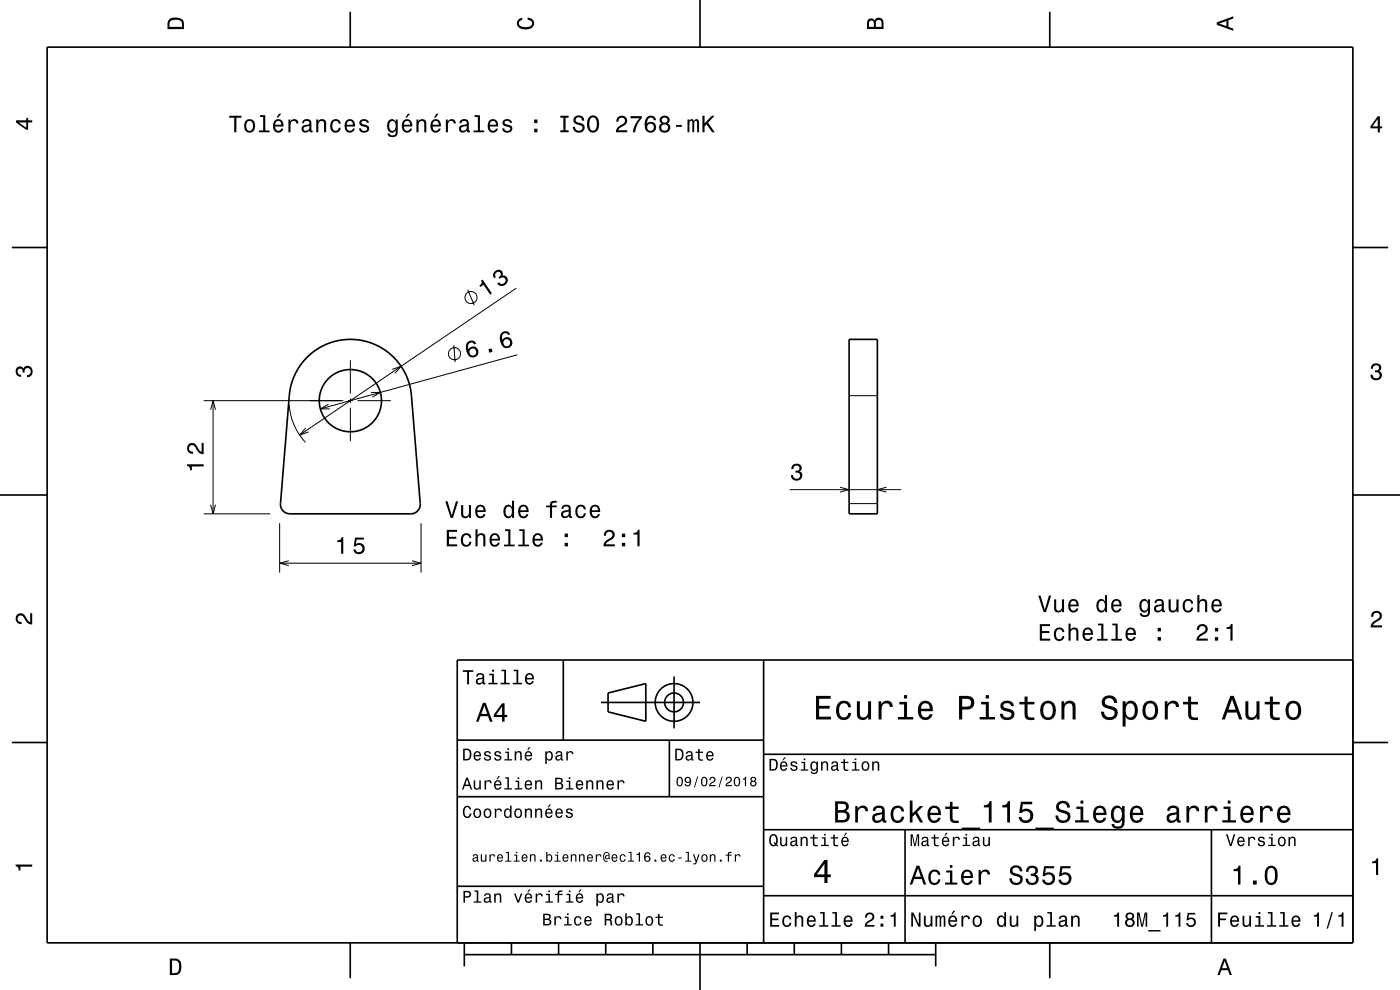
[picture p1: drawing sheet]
<svg xmlns="http://www.w3.org/2000/svg" width="297mm" height="210mm" viewBox="0 0 297 210" stroke-linecap="round" stroke-linejoin="round" font-family="sans-serif">
<g fill="none" stroke="#000" stroke-width=".21">
<path d="M74.3 76.4v7.1M83.2 78.4l1.9-.7-1.3 1.5M96.3 73.3l.2 3.5M99.2 61.5l1.4 3.3M109.5 61.1l-45.9 31.2M109.7 75.3l-41.7 11.4M43.2 85h29.6M44.7 86.9l.5-1.9 .5 1.9M45.2 85v24M61.4 85.9l.3 2.2 .7 2.2 1.1 1.9 1.3 1.6M64.9 90.8l-1.3 1.5 1.9-.7M69.7 85.7l-1.7 1h2"/>
<path d="M73.8 85h1M74.3 84.5v1M74.3 86.5v7.1M75.8 85h7.1M78.7 83.3l2-.1-1.7 1.1M180.1 83.9h6M43.2 109h14.1M44.7 107.1l.5 1.9 .5-1.9M59.3 111v10.5M59.3 119.5h30M61.3 118.9l-2 .6 2 .5M87.4 118.9l1.9 .6-1.9 .5"/>
<path d="M89.3 111v10.5M167.5 103.9h23.6M178.2 103.4l1.9 .5-1.9 .5M180.1 106.8h6M188.1 103.4l-2 .5 2 .5"/>
<circle cx="96.4" cy="75" r="1.28"/>
<circle cx="99.9" cy="63.1" r="1.28"/>
</g>
<g fill="none" stroke="#000" stroke-width=".35">
<path d="M10 10h277v190h-277zM74.3 2.5v7.5M148.5 0v10M222.7 2.5v7.5M2.5 52.5h7.5M287 52.5h7.5M65.2 75.7l2.1-1.7 2.5-1.2 2.6-.7 2.8-.1 2.7 .5 2.5 1 2.3 1.6 1.9 1.9 1 1.5 .8 1.6 .8 3.1 2 23.6a2 2 0 0 1-2 2.2h-25.7a2 2 0 0 1-2-2.2l2-24.1 .5-1.9 .8-1.9 1.1-1.6zM180.1 72h6v37h-6zM0 105h10M287 105h10M119.5 140v17M162 140v60"/>
<path d="M287 140h-190v60M2.5 157.5h7.5M97 157h65M127.5 149h21M129 147l8-2v8l-8-2zM142 157v12M143 143.5v11M287 157.5h7.5M97 169h65M162 176h125M162 160h125M192 176v24"/>
<path d="M257 176v24M97 188h65M162 190h125M74.3 200v7.5M98.5 202.5h100M98.5 200v5M108.5 200v2.5M118.5 200v2.5M128.5 200v2.5M138.5 200v2.5M148.5 200v10M158.5 200v2.5"/>
<path d="M168.5 200v2.5M178.5 200v2.5M188.5 200v2.5M198.5 200v5M222.7 200v7.5"/>
<circle cx="74.3" cy="85" r="6.6"/>
<circle cx="143" cy="149" r="2"/>
<circle cx="143" cy="149" r="4"/>
</g>
<g fill="#000">
<path d="M36 4a2.18 2.18 0 0 0-.5 2.2h3.5v-1.2a1.43 1.43 0 0 0-1.7-1.3zM36.3 4.4a2.15 2.15 0 0 1 2.2 .3l.1 1h-2.6v-1z" fill-rule="evenodd"/>
<path d="M109.9 4.2l.9-.4v.4a.7 .7 0 0 0-.7 .5 .7 .7 0 0 0 .3 .8 1.7 1.7 0 0 0 2.5-.5 .9 .9 0 0 0-1-.8v-.5a1.24 1.24 0 0 1 1.4 1.1 1.24 1.24 0 0 1-1 1.4 2.22 2.22 0 0 1-2.5-.7l-.2-.5z" fill-rule="evenodd"/>
<path d="M184.2 4.2l-.3 .7v1.3h3.5v-1.3a.98 .98 0 0 0-.7-1.1 .98 .98 0 0 0-1.2 .6 .84 .84 0 0 0-1.3-.2zM184.5 4.5a.54 .54 0 0 1 .6-.1 .54 .54 0 0 1 .3 .6v.7h-1zM185.9 4.4a.62 .62 0 0 1 .8-.1 .62 .62 0 0 1 .3 .6v.8h-1.2z" fill-rule="evenodd"/>
<path d="M258.1 4.7v.6l3.5 1.2v-.4l-1-.4v-1.4l1-.4v-.4zM258.6 5l1.6-.5v1z" fill-rule="evenodd"/>
<path d="M3.4 25.5v.5l2.1 1.5h.5v-1.5h.8v-.5h-.8v-.5h-.4v.5zM4 26h1.6v1.1z" fill-rule="evenodd"/>
<path d="M48.6 24.6v.4h1.1v3.1h.5v-3.1h1v-.4zM52.1 25.6a1.53 1.53 0 0 0 .9 2.6 1.48 1.48 0 0 0 1.1-1.5 1.48 1.48 0 0 0-1.1-1.4l-.5 .1zM52.4 25.9a.67 .67 0 0 1 .7-.2 .67 .67 0 0 1 .5 .5 1.11 1.11 0 0 1-.6 1.6 1.17 1.17 0 0 1-.6-1.9zM55.1 24.4v.4h.7v2.9h-.9v.4h2.3v-.4h-.9v-3.3zM59.2 24.1l-.5 .9h.3l.7-.9zM58.2 25.6a1.54 1.54 0 0 0 .8 2.6 1.06 1.06 0 0 0 1.1-.9h-.4l-.3 .3-.3 .2a.76 .76 0 0 1-.7-1h1.7a1.16 1.16 0 0 0-.4-1.3 1.16 1.16 0 0 0-1.5 .1zM58.6 25.9a.66 .66 0 0 1 .8-.2 .66 .66 0 0 1 .3 .8h-1.3zM61.2 25.4v2.7h.4v-1.6a.66 .66 0 0 1 .4-.8 .66 .66 0 0 1 .8 .3l.1 .2h.4a.89 .89 0 0 0-.7-.9 .89 .89 0 0 0-1 .5v-.4zM64.3 25.5l-.2 .6h.4a.55 .55 0 0 1 .7-.5 .55 .55 0 0 1 .3 .8h-.2a1 1 0 0 0-1 .2 1 1 0 0 0-.3 1.1 .93 .93 0 0 0 1.7 0l.1 .3 .5 .1v-.4h-.2v-1.6a1.02 1.02 0 0 0-1.8-.6zM64.5 27l1.1-.3a.77 .77 0 0 1-.2 .9 .77 .77 0 0 1-.9 0zM67.1 25.4v2.7h.4v-1.6a.63 .63 0 0 1 .6-.9 .63 .63 0 0 1 .6 .8v1.7h.5v-1.8a.89 .89 0 0 0-.6-1 .89 .89 0 0 0-1.1 .5v-.4zM70.4 25.6a1.53 1.53 0 0 0 .8 2.6 1.06 1.06 0 0 0 1.1-1.1h-.4a.67 .67 0 0 1-.7 .7 .67 .67 0 0 1-.7-.6 1.12 1.12 0 0 1 .7-1.6 .59 .59 0 0 1 .7 .6h.4a1.09 1.09 0 0 0-.8-.9 1.09 1.09 0 0 0-1.1 .3zM73.4 25.6a1.54 1.54 0 0 0 .8 2.6 1.06 1.06 0 0 0 1.1-.9h-.5l-.2 .3-.4 .2a.76 .76 0 0 1-.6-1h1.7a1.16 1.16 0 0 0-.5-1.3 1.16 1.16 0 0 0-1.4 .1zM73.7 25.9a.66 .66 0 0 1 .8-.2 .66 .66 0 0 1 .4 .8h-1.3zM76.5 25.5a.75 .75 0 0 0-.2 .8 .75 .75 0 0 0 .7 .5l.9 .4a.63 .63 0 0 1-.6 .6 .63 .63 0 0 1-.7-.6h-.4a1.07 1.07 0 0 0 1.2 .9 1.07 1.07 0 0 0 .9-1.2l-.4-.3-1.1-.3a.54 .54 0 0 1 .4-.7 .54 .54 0 0 1 .6 .5h.5a1.03 1.03 0 0 0-.7-.9 1.03 1.03 0 0 0-1.1 .3zM82.4 25.6a1.58 1.58 0 0 0 .8 2.6l.4-.2 .4-.4a.73 .73 0 0 1-.4 1 .73 .73 0 0 1-1-.3h-.4a1.1 1.1 0 0 0 1.3 .8 1.1 1.1 0 0 0 .9-1.2v-2.5h-.4v.4l-.4-.4a.91 .91 0 0 0-1.2 .2zM82.7 25.9a.63 .63 0 0 1 .7-.2 .63 .63 0 0 1 .5 .6 1.11 1.11 0 0 1-.7 1.5 1.19 1.19 0 0 1-.5-1.9zM86.5 24.1l-.5 .9h.3l.7-.9zM85.5 25.6a1.54 1.54 0 0 0 .8 2.6 1.07 1.07 0 0 0 1.1-.9h-.4l-.2 .3-.4 .2a.76 .76 0 0 1-.7-1h1.8a1.17 1.17 0 0 0-.5-1.3 1.17 1.17 0 0 0-1.5 .1zM85.9 25.9a.66 .66 0 0 1 .8-.2 .66 .66 0 0 1 .3 .8h-1.3zM88.3 25.4v2.7h.5v-1.6a.63 .63 0 0 1 .4-.8 .63 .63 0 0 1 .8 .4v2h.4v-1.8a.89 .89 0 0 0-.6-1 .89 .89 0 0 0-1 .5v-.4zM92.6 24.1l-.5 .9h.3l.7-.9zM91.6 25.6a1.55 1.55 0 0 0 .8 2.6 1.07 1.07 0 0 0 1.1-.9h-.4l-.3 .3-.3 .2a.76 .76 0 0 1-.7-1h1.7a1.17 1.17 0 0 0-.4-1.3 1.17 1.17 0 0 0-1.5 .1zM92 25.9a.66 .66 0 0 1 .8-.2 .66 .66 0 0 1 .3 .8h-1.3zM94.6 25.4v2.7h.4v-1.6a.66 .66 0 0 1 .4-.8 .66 .66 0 0 1 .8 .3v.2h.5a.89 .89 0 0 0-.7-.9 .89 .89 0 0 0-1 .5v-.4zM97.7 25.5l-.2 .6h.4a.55 .55 0 0 1 .6-.5 .55 .55 0 0 1 .4 .8h-.2a1 1 0 0 0-1 .2 1 1 0 0 0-.3 1.1 .93 .93 0 0 0 1.7 0l.1 .3 .5 .1v-.4h-.2v-1.6a1.02 1.02 0 0 0-.7-.8 1.02 1.02 0 0 0-1.1 .2zM97.9 27l1.1-.3a.77 .77 0 0 1-.2 .9 .77 .77 0 0 1-.9 0l-.1-.3zM100.7 24.4v.4h.7v2.9h-.9v.4h2.2v-.4h-.9v-3.3zM103.8 25.6a1.54 1.54 0 0 0 .8 2.6 1.06 1.06 0 0 0 1-.9h-.4l-.2 .3-.4 .2a.76 .76 0 0 1-.7-1h1.8a1.16 1.16 0 0 0-.5-1.3 1.16 1.16 0 0 0-1.4 .1zM104.1 25.9a.66 .66 0 0 1 .8-.2 .66 .66 0 0 1 .3 .8h-1.3zM106.8 25.5a.75 .75 0 0 0-.2 .8 .75 .75 0 0 0 .7 .5l.9 .4a.63 .63 0 0 1-.6 .6 .63 .63 0 0 1-.6-.6h-.5a1.07 1.07 0 0 0 1.2 .9 1.07 1.07 0 0 0 .9-1.2l-.4-.3-1.1-.3a.54 .54 0 0 1 .5-.7 .54 .54 0 0 1 .6 .5h.4a1.03 1.03 0 0 0-.7-.9 1.03 1.03 0 0 0-1.1 .3zM113.3 27.3v.8h.7v-.8zM113.3 25.4v.7h.7v-.7zM118.9 24.6v.4h.6v2.6h-.6v.5h1.7v-.5h-.6v-2.6h.6v-.4zM121.9 24.8a.96 .96 0 0 0-.2 1 .96 .96 0 0 0 .9 .6 .77 .77 0 0 1 .9 1 .83 .83 0 0 1-.9 .3 .83 .83 0 0 1-.6-.8h-.5a1.21 1.21 0 0 0 1.5 1.3 1.21 1.21 0 0 0 .8-1.8l-.8-.3a.71 .71 0 0 1-.9-.7 .7 .7 0 0 1 .8-.5 .7 .7 0 0 1 .6 .7h.4a1.16 1.16 0 0 0-.7-1.1 1.16 1.16 0 0 0-1.3 .3zM124.9 24.9a2.53 2.53 0 0 0 .4 3.1 1.21 1.21 0 0 0 1.7-.9 1.94 1.94 0 0 0-.9-2.6l-.8 .1zM125.5 25l.3-.1a1.7 1.7 0 0 1 .3 2.7l-.3 .1a1.69 1.69 0 0 1-.3-2.7zM131.1 24.9l-.4 .9h.5a.71 .71 0 0 1 .5-.8 .71 .71 0 0 1 .9 .5 .71 .71 0 0 1-.5 .8 1.81 1.81 0 0 0-1.4 1.8h2.4v-.5h-1.9a2.23 2.23 0 0 1 1.4-1.1 1.13 1.13 0 0 0 .1-1.7 1.13 1.13 0 0 0-1.6 .1zM133.7 24.6v.5h2a5.2 5.2 0 0 0-1.5 3h.5a5.3 5.3 0 0 1 1.4-3v-.5zM137.3 24.8a2.39 2.39 0 0 0 .2 3.3 1.16 1.16 0 0 0 1.5-.4 1.16 1.16 0 0 0-.2-1.5 1.16 1.16 0 0 0-1.6 0 1.02 1.02 0 0 1 .9-1.3 .58 .58 0 0 1 .6 .6h.5a1.12 1.12 0 0 0-.8-.9 1.12 1.12 0 0 0-1.1 .2zM137.2 27a.75 .75 0 0 1 1.5 0 .75 .75 0 0 1-1.5 0zM140.2 24.8a.83 .83 0 0 0 .2 1.4 1.11 1.11 0 0 0-.5 1.5 1.11 1.11 0 0 0 1.6 .4 1.03 1.03 0 0 0 .7-.9 1.03 1.03 0 0 0-.6-1 .89 .89 0 0 0 .4-1.1 .89 .89 0 0 0-1-.6zM140.3 27.1a.71 .71 0 0 1 1.4 0 .71 .71 0 0 1-1.4 0zM140.4 25.5a.6 .6 0 0 1 1.2 0 .6 .6 0 0 1-1.2 0zM143.4 26.5v.4h1.2v-.4zM145.8 25.4v2.7h.5v-2.1l.2-.3h.2l.2 .2v2.2h.4v-2.1l.3-.4 .2 .2 .1 .4v1.9h.4v-1.9a.69 .69 0 0 0-.5-.9l-.6 .3-.2-.2-.3-.1-.5 .3v-.2zM149 24.6v3.5h.5v-1.3l.4-.4 1.2 1.7h.5l-1.4-2.1 1.4-1.4h-.6l-1.5 1.6v-1.6z" fill-rule="evenodd"/>
<path d="M292.3 24.7l-1.6 2.1v.4h1.6v.9h.4v-.9h.5v-.4h-.5v-2.1zM292.3 25.2v1.6h-1.1z" fill-rule="evenodd"/>
<path d="M99.2 72.6a2.24 2.24 0 0 0 .9 3.2 1.16 1.16 0 0 0 1.3-.7 1.16 1.16 0 0 0-.5-1.4 1.16 1.16 0 0 0-1.5 .4 1.03 1.03 0 0 1 .4-1.4 .58 .58 0 0 1 .8 .3l.4-.1a1.1 1.1 0 0 0-1.8-.3zM99.5 74.7a.75 .75 0 0 1 1.5 0 .75 .75 0 0 1-1.5 0zM103.6 74.1l.2 .7 .7-.2-.2-.7zM106.4 70.6a2.24 2.24 0 0 0 .9 3.3 1.16 1.16 0 0 0 1.3-.8 1.16 1.16 0 0 0-.5-1.4 1.16 1.16 0 0 0-1.5 .4 1.03 1.03 0 0 1 .4-1.4 .58 .58 0 0 1 .8 .4l.4-.2a1.1 1.1 0 0 0-1.8-.3zM106.7 72.7a.75 .75 0 0 1 1.5 0 .75 .75 0 0 1-1.5 0z" fill-rule="evenodd"/>
<path d="M102.1 59.5a.77 .77 0 0 1-.4 1.1l.2 .3 .7-.5 1.4 2.1 .4-.3-2-2.9zM104.8 57.8a1.06 1.06 0 0 0 0 1.2l.4-.2a.62 .62 0 0 1-.2-.8 .62 .62 0 0 1 .9-.3 .62 .62 0 0 1 .2 .8l-.4 .3 .3 .4a.72 .72 0 0 1 1-.2 .72 .72 0 0 1 .1 1 .72 .72 0 0 1-1 .1l-.2-.2-.4 .2a1.18 1.18 0 0 0 1.9 .2 1.18 1.18 0 0 0-.5-1.9h-.3a.97 .97 0 0 0-.6-1.2 .97 .97 0 0 0-1.2 .6z" fill-rule="evenodd"/>
<path d="M291.1 77.4a1.08 1.08 0 0 1 1.4-.2 1.08 1.08 0 0 1 .4 1.2l-.3 .3a1.06 1.06 0 0 1 .5 1.3 1.06 1.06 0 0 1-1.2 .7 1.1 1.1 0 0 1-1.2-1.2h.5a.71 .71 0 0 0 1 .8 .71 .71 0 0 0 .1-1.3h-.6v-.4a.61 .61 0 0 0 .8-.3 .61 .61 0 0 0-.2-.8 .61 .61 0 0 0-.9 .2l-.1 .5h-.5z" fill-rule="evenodd"/>
<path d="M3.6 78a.86 .86 0 0 1 1.4 .2 1.06 1.06 0 0 1 1.2-.6 1.06 1.06 0 0 1 .7 1.2 1.1 1.1 0 0 1-1.2 1.2v-.4a.71 .71 0 0 0 .8-1 .71 .71 0 0 0-1.3-.1v.6h-.4a.61 .61 0 0 0-.3-.8 .61 .61 0 0 0-.8 .2 .61 .61 0 0 0 .2 .8l.6 .2v.4a1.15 1.15 0 0 1-1.2-.6 1.15 1.15 0 0 1 .3-1.3z" fill-rule="evenodd"/>
<path d="M39.7 98.5v.3a.77 .77 0 0 1 .7 1h.3v-.9h2.5v-.4zM40 94.3a1.2 1.2 0 0 0-.2 1.3 1.2 1.2 0 0 0 1.1 .7v-.5a.71 .71 0 0 1-.8-.5 .71 .71 0 0 1 .5-.9 .71 .71 0 0 1 .9 .5 1.8 1.8 0 0 0 1.7 1.5v-2.5h-.4v1.9a2.23 2.23 0 0 1-1.2-1.4 1.11 1.11 0 0 0-1.6-.1z" fill-rule="evenodd"/>
<path d="M71.6 114.6v.4h.8v2.5h.4v-3.6h-.3a.77 .77 0 0 1-.9 .7zM75.3 114l-.3 1.9h.4a.79 .79 0 0 1 1.2-.2 .79 .79 0 0 1 .1 1.2 .79 .79 0 0 1-1.2-.1l-.1-.2h-.5a1.21 1.21 0 0 0 1.5 1 1.21 1.21 0 0 0 .9-1.6 1.21 1.21 0 0 0-1.8-.6l.2-.9h1.5v-.5z" fill-rule="evenodd"/>
<path d="M94.8 112.4v3.5h2.2v-.4h-1.8v-1.2h1.6v-.4h-1.6v-1.1h1.8v-.4zM98.1 113.5a1.53 1.53 0 0 0 .8 2.5 1.06 1.06 0 0 0 1.1-1.1h-.4a.67 .67 0 0 1-.6 .7 .67 .67 0 0 1-.7-.6 1.12 1.12 0 0 1 .6-1.5 .6 .6 0 0 1 .7 .6h.4a1.09 1.09 0 0 0-.8-1 1.09 1.09 0 0 0-1.1 .4zM100.9 112.3v3.6h.4v-1.6a.63 .63 0 0 1 .4-.7 .63 .63 0 0 1 .8 .3v2h.5v-1.8a.88 .88 0 0 0-.6-1 .88 .88 0 0 0-1.1 .5v-1.3zM104.1 113.5a1.55 1.55 0 0 0 .8 2.5 1.06 1.06 0 0 0 1.1-.9h-.4l-.2 .4-.4 .1a.76 .76 0 0 1-.7-.9h1.8a1.17 1.17 0 0 0-.5-1.4 1.17 1.17 0 0 0-1.5 .2zM104.5 113.7a.66 .66 0 0 1 .8-.1 .66 .66 0 0 1 .3 .7h-1.3zM107.1 112.3v.3h.7v2.9h-.9v.4h2.3v-.4h-.9v-3.2zM110.2 112.3v.3h.7v2.9h-.9v.4h2.2v-.4h-.9v-3.2zM113.2 113.5a1.54 1.54 0 0 0 .8 2.5 1.06 1.06 0 0 0 1.1-.9h-.4l-.2 .4-.4 .1a.76 .76 0 0 1-.7-.9h1.8a1.17 1.17 0 0 0-.5-1.4 1.17 1.17 0 0 0-1.5 .2zM113.6 113.7a.66 .66 0 0 1 .8-.1 .66 .66 0 0 1 .3 .7h-1.3zM119.8 115.1v.8h.7v-.8zM119.8 113.2v.7h.7v-.7z" fill-rule="evenodd"/>
<path d="M94.5 106.3l1.1 3.5h.5l1.1-3.5h-.5l-.9 3-.9-3zM97.8 107.1v1.8a.89 .89 0 0 0 .6 1 .89 .89 0 0 0 1.1-.5v.4h.4v-2.7h-.4v1.6a.64 .64 0 0 1-.4 .8 .64 .64 0 0 1-.8-.3v-2.1zM101.1 107.4a1.54 1.54 0 0 0 .8 2.5 1.05 1.05 0 0 0 1.1-.8h-.4l-.3 .3-.3 .1a.76 .76 0 0 1-.7-.9h1.7a1.16 1.16 0 0 0-.5-1.3 1.16 1.16 0 0 0-1.4 .1zM101.5 107.6a.66 .66 0 0 1 .7-.1 .66 .66 0 0 1 .4 .7h-1.3zM107.1 107.4a1.58 1.58 0 0 0 .7 2.5l.5-.1 .3-.4v.4h.5v-3.6h-.5v1.4a.89 .89 0 0 0-1.5-.2zM107.4 107.7a.62 .62 0 0 1 .7-.2 .62 .62 0 0 1 .5 .5 1.12 1.12 0 0 1-.7 1.5 1.19 1.19 0 0 1-.5-1.8zM110.2 107.4a1.54 1.54 0 0 0 .8 2.5 1.06 1.06 0 0 0 1.1-.8h-.4l-.3 .3-.3 .1a.76 .76 0 0 1-.7-.9h1.7a1.16 1.16 0 0 0-.4-1.3 1.16 1.16 0 0 0-1.5 .1zM110.6 107.6a.66 .66 0 0 1 .8-.1 .66 .66 0 0 1 .3 .7h-1.3zM115.9 107.2v.4h.8v2.2h.4v-2.2h1v-.4h-1a.5 .5 0 0 1 .6-.6h.4v-.4a1.04 1.04 0 0 0-1.4 .8v.2zM119.4 107.3l-.3 .6h.4a.55 .55 0 0 1 .7-.5 .55 .55 0 0 1 .4 .8h-.2a1 1 0 0 0-1.1 .2 1 1 0 0 0-.2 1.1 .93 .93 0 0 0 1.6 0l.1 .3 .6 .1v-.4h-.3v-1.6a1.01 1.01 0 0 0-.7-.9 1.01 1.01 0 0 0-1 .3zM119.5 108.8l1.1-.3a.77 .77 0 0 1-.2 .8 .77 .77 0 0 1-.8 .1l-.2-.3zM122.4 107.4a1.53 1.53 0 0 0 .8 2.5 1.06 1.06 0 0 0 1.1-1h-.4a.67 .67 0 0 1-.7 .6 .67 .67 0 0 1-.7-.6 1.11 1.11 0 0 1 .7-1.5 .6 .6 0 0 1 .6 .6h.5a1.09 1.09 0 0 0-.8-.9 1.09 1.09 0 0 0-1.1 .3zM125.4 107.4a1.54 1.54 0 0 0 .8 2.5 1.05 1.05 0 0 0 1.1-.8h-.5l-.2 .3-.4 .1a.76 .76 0 0 1-.6-.9h1.7a1.16 1.16 0 0 0-.5-1.3 1.16 1.16 0 0 0-1.4 .1zM125.7 107.6a.66 .66 0 0 1 .8-.1 .66 .66 0 0 1 .4 .7h-1.3z" fill-rule="evenodd"/>
<path d="M128.4 112.7l-.2 .4-.1 .5h.5a.71 .71 0 0 1 .5-.8 .71 .71 0 0 1 .8 .5 .71 .71 0 0 1-.5 .9 1.8 1.8 0 0 0-1.4 1.7h2.4v-.4h-1.9a2.2 2.2 0 0 1 1.5-1.2 1.13 1.13 0 0 0 .1-1.7 1.13 1.13 0 0 0-1.7 .1zM131.9 115.1v.8h.7v-.8zM131.9 113.2v.7h.7v-.7zM134.4 113v.4h.8v2.5h.5v-3.5h-.4a.77 .77 0 0 1-.9 .6z" fill-rule="evenodd"/>
<path d="M168.2 98.6a1.08 1.08 0 0 1 1.3-.2 1.08 1.08 0 0 1 .5 1.3l-.3 .3a1.06 1.06 0 0 1 .5 1.3 1.06 1.06 0 0 1-1.2 .7 1.1 1.1 0 0 1-1.2-1.2h.4a.71 .71 0 0 0 1 .7 .71 .71 0 0 0 .1-1.2l-.6-.1v-.4a.61 .61 0 0 0 .8-.2 .61 .61 0 0 0-.2-.8 .61 .61 0 0 0-.8 .2l-.2 .5h-.4z" fill-rule="evenodd"/>
<path d="M3.6 130.4a1.22 1.22 0 0 1 2 .7l.4 .6 .4 .3v-1.9h.4v2.4a1.8 1.8 0 0 1-1.7-1.4 .71 .71 0 0 0-.9-.5 .71 .71 0 0 0-.5 .8 .71 .71 0 0 0 .9 .5v.5a1.18 1.18 0 0 1-1.2-.7 1.18 1.18 0 0 1 .2-1.3z" fill-rule="evenodd"/>
<path d="M220.6 132.4v3.5h2.2v-.4h-1.7v-1.2h1.5v-.4h-1.5v-1.1h1.7v-.4zM223.9 133.5a1.53 1.53 0 0 0 .8 2.5 1.06 1.06 0 0 0 1.1-1.1h-.4a.67 .67 0 0 1-.6 .7 .67 .67 0 0 1-.7-.6 1.11 1.11 0 0 1 .6-1.5 .6 .6 0 0 1 .7 .6h.4a1.09 1.09 0 0 0-.8-1 1.09 1.09 0 0 0-1.1 .4zM226.7 132.3v3.6h.4v-1.6a.64 .64 0 0 1 .4-.7 .64 .64 0 0 1 .8 .3v2h.5v-1.8a.88 .88 0 0 0-.6-1 .88 .88 0 0 0-1.1 .5v-1.3zM229.9 133.5a1.54 1.54 0 0 0 .8 2.5 1.05 1.05 0 0 0 1.1-.9h-.4l-.2 .4-.4 .1a.76 .76 0 0 1-.7-.9h1.8a1.16 1.16 0 0 0-.5-1.4 1.16 1.16 0 0 0-1.5 .2zM230.3 133.7a.66 .66 0 0 1 .8-.1 .66 .66 0 0 1 .3 .7h-1.3zM232.9 132.3v.3h.7v2.9h-.9v.4h2.3v-.4h-.9v-3.2zM236 132.3v.3h.7v2.9h-.9v.4h2.2v-.4h-.9v-3.2zM239.1 133.5a1.54 1.54 0 0 0 .8 2.5 1.06 1.06 0 0 0 1-.9h-.4l-.2 .4-.4 .1a.76 .76 0 0 1-.7-.9h1.8a1.16 1.16 0 0 0-.5-1.4 1.16 1.16 0 0 0-1.4 .2zM239.4 133.7a.66 .66 0 0 1 .8-.1 .66 .66 0 0 1 .3 .7h-1.3zM245.6 135.1v.8h.7v-.8zM245.6 133.2v.7h.7v-.7z" fill-rule="evenodd"/>
<path d="M220.3 126.3l1.1 3.5h.5l1.1-3.5h-.5l-.9 3-.9-3zM223.6 127.1v1.8a.89 .89 0 0 0 .6 1 .89 .89 0 0 0 1.1-.5v.4h.4v-2.7h-.4v1.6a.65 .65 0 0 1-.4 .8 .65 .65 0 0 1-.8-.3v-2.1zM226.9 127.4a1.54 1.54 0 0 0 .8 2.5 1.06 1.06 0 0 0 1.1-.8h-.4l-.3 .3-.3 .1a.76 .76 0 0 1-.7-.9h1.7a1.17 1.17 0 0 0-.5-1.3 1.17 1.17 0 0 0-1.4 .1zM227.3 127.6a.66 .66 0 0 1 .8-.1 .66 .66 0 0 1 .3 .7h-1.3zM232.9 127.4a1.58 1.58 0 0 0 .7 2.5l.5-.1 .3-.4v.4h.5v-3.6h-.5v1.4a.89 .89 0 0 0-1.5-.2zM233.2 127.7a.62 .62 0 0 1 .7-.2 .62 .62 0 0 1 .5 .5 1.12 1.12 0 0 1-.7 1.5 1.19 1.19 0 0 1-.5-1.8zM236 127.4a1.54 1.54 0 0 0 .8 2.5 1.06 1.06 0 0 0 1.1-.8h-.4l-.3 .3-.3 .1a.76 .76 0 0 1-.7-.9h1.7a1.17 1.17 0 0 0-.4-1.3 1.17 1.17 0 0 0-1.5 .1zM236.4 127.6a.66 .66 0 0 1 .8-.1 .66 .66 0 0 1 .3 .7h-1.3zM242 127.4a1.57 1.57 0 0 0 .7 2.5l.5-.1 .3-.4a.73 .73 0 0 1-.3 1 .73 .73 0 0 1-1-.3h-.4a1.1 1.1 0 0 0 1.3 .8 1.1 1.1 0 0 0 .9-1.2v-2.6h-.5v.5l-.3-.4a.89 .89 0 0 0-1.2 .2zM242.3 127.7a.63 .63 0 0 1 .7-.2 .63 .63 0 0 1 .5 .5 1.11 1.11 0 0 1-.7 1.5 1.19 1.19 0 0 1-.5-1.8zM245.2 127.3l-.3 .6h.4a.55 .55 0 0 1 .7-.5 .55 .55 0 0 1 .4 .8h-.2a1 1 0 0 0-1.1 .2 1 1 0 0 0-.2 1.1 .94 .94 0 0 0 1.6 0l.1 .3 .6 .1v-.4h-.3v-1.6a1.02 1.02 0 0 0-1.7-.6zM245.3 128.8l1.2-.3a.77 .77 0 0 1-.2 .8 .77 .77 0 0 1-.9 .1zM247.9 127.1v1.8a.89 .89 0 0 0 .6 1 .89 .89 0 0 0 1.1-.5v.4h.4v-2.7h-.4v1.6a.65 .65 0 0 1-.4 .8 .65 .65 0 0 1-.8-.3v-2.1zM251.2 127.4a1.52 1.52 0 0 0 .8 2.5 1.05 1.05 0 0 0 1.1-1h-.4a.67 .67 0 0 1-.6 .7 .67 .67 0 0 1-.7-.7 1.12 1.12 0 0 1 .6-1.5 .6 .6 0 0 1 .7 .6h.4a1.09 1.09 0 0 0-.7-.9 1.09 1.09 0 0 0-1.2 .3zM254 126.2v3.6h.4v-1.5a.63 .63 0 0 1 .4-.8 .63 .63 0 0 1 .8 .4l.1 1.9h.4v-1.7a.88 .88 0 0 0-.6-1 .88 .88 0 0 0-1.1 .4v-1.3zM257.3 127.4a1.54 1.54 0 0 0 .8 2.5 1.06 1.06 0 0 0 1.1-.8h-.5l-.2 .3-.4 .1a.76 .76 0 0 1-.7-.9h1.8a1.17 1.17 0 0 0-.5-1.3 1.17 1.17 0 0 0-1.4 .1zM257.6 127.6a.66 .66 0 0 1 .8-.1 .66 .66 0 0 1 .3 .7h-1.3z" fill-rule="evenodd"/>
<path d="M254.2 132.7l-.3 .9h.5a.7 .7 0 0 1 .5-.8 .7 .7 0 0 1 .8 .5 .7 .7 0 0 1-.5 .9 1.8 1.8 0 0 0-1.4 1.7h2.4v-.4h-1.9a2.2 2.2 0 0 1 1.5-1.2 1.13 1.13 0 0 0 .1-1.7 1.13 1.13 0 0 0-1.7 .1zM257.7 135.1v.8h.7v-.8zM257.7 133.2v.7h.7v-.7zM260.2 133v.4h.8v2.5h.5v-3.5h-.4a.77 .77 0 0 1-.9 .6z" fill-rule="evenodd"/>
<path d="M291.2 129.9a1.18 1.18 0 0 1 1.9 .3 1.18 1.18 0 0 1-1 1.7l-.5 .3-.3 .5h1.9v.4h-2.4a1.8 1.8 0 0 1 1.4-1.8 .71 .71 0 0 0 .5-.8 .71 .71 0 0 0-.9-.5 .71 .71 0 0 0-.5 .8h-.4z" fill-rule="evenodd"/>
<path d="M98.2 158.8v2.5h.9a1.37 1.37 0 0 0 .7-2.2 1.56 1.56 0 0 0-1.6-.3zM98.6 159.1a.98 .98 0 0 1 1.1 .7 .98 .98 0 0 1-.6 1.2h-.5zM100.7 159.6a1.04 1.04 0 0 0-.2 1.2 1.04 1.04 0 0 0 1 .5l.5-.5h-.3l-.4 .3a.54 .54 0 0 1-.5-.7h1.3a.83 .83 0 0 0-.4-.9 .83 .83 0 0 0-1 .1zM100.9 159.7l.2-.1a.47 .47 0 0 1 .5 .1 .47 .47 0 0 1 .1 .5h-.9zM102.9 159.5l-.2 .1a.69 .69 0 0 0 .9 .9l.2 .1a.43 .43 0 0 1-.4 .5 .43 .43 0 0 1-.4-.4h-.3a.74 .74 0 0 0 .9 .7 .74 .74 0 0 0 .5-1l-1-.4a.38 .38 0 0 1 .3-.5 .38 .38 0 0 1 .4 .4h.3a.78 .78 0 0 0-1.2-.4zM105.1 159.5l-.2 .1a.69 .69 0 0 0 .9 .9l.2 .1a.43 .43 0 0 1-.4 .5 .43 .43 0 0 1-.5-.4h-.3a.74 .74 0 0 0 .9 .7 .74 .74 0 0 0 .5-1l-.9-.4a.38 .38 0 0 1 .3-.5 .38 .38 0 0 1 .4 .4h.3a.77 .77 0 0 0-1.2-.4zM107.2 159.4v.3h.5v1.3h-.7v.3h1.6v-.3h-.6v-1.6zM107.7 158.7v.4h.3v-.4zM109.2 159.4v1.9h.3v-1.1a.45 .45 0 0 1 .4-.6 .45 .45 0 0 1 .5 .5v1.2h.3v-1.3a.63 .63 0 0 0-.5-.7 .63 .63 0 0 0-.7 .4v-.3zM112.2 158.5l-.4 .6h.3l.5-.6zM111.5 159.6a1.04 1.04 0 0 0-.2 1.2 1.04 1.04 0 0 0 1.1 .5l.5-.5h-.3l-.5 .3a.54 .54 0 0 1-.5-.7h1.3a.83 .83 0 0 0-.4-.9 .83 .83 0 0 0-1 .1zM111.8 159.7l.1-.1a.48 .48 0 0 1 .5 .1 .48 .48 0 0 1 .2 .5h-1zM115.7 159.4v2.7h.3v-1.1a.66 .66 0 0 0 .7 .4 .66 .66 0 0 0 .5-.6 .91 .91 0 0 0 0-1.1 .91 .91 0 0 0-1-.3l-.2 .3v-.3zM116.1 159.8a.45 .45 0 0 1 .5-.2 .45 .45 0 0 1 .3 .4 .65 .65 0 0 1 .1 .8 .65 .65 0 0 1-.7 .2 .98 .98 0 0 1-.2-1.2zM118.1 159.5l-.2 .4h.3a.39 .39 0 0 1 .4-.3 .39 .39 0 0 1 .3 .5h-.1a.65 .65 0 0 0-1 .4 .65 .65 0 0 0 .6 .9l.6-.3 .1 .2h.4v-.2l-.2-.1v-1.1a.72 .72 0 0 0-.5-.6 .72 .72 0 0 0-.7 .2zM118.2 160.6l.8-.3a.55 .55 0 0 1-.2 .7 .55 .55 0 0 1-.6 0zM120.1 159.4v1.9h.4v-1.1a.47 .47 0 0 1 .2-.6 .47 .47 0 0 1 .6 .2v.2h.4a.64 .64 0 0 0-.5-.7 .64 .64 0 0 0-.8 .4v-.3z" fill-rule="evenodd"/>
<path d="M98.2 142.2v.3h.9v2.7h.4v-2.7h.9v-.3zM101.3 143l-.3 .5h.4a.47 .47 0 0 1 .5-.4 .47 .47 0 0 1 .4 .6l-.2 .1a.84 .84 0 0 0-1 .2 .84 .84 0 0 0 0 1.1 .9 .9 0 0 0 1.3-.2l.1 .2 .5 .1v-.3l-.3-.1v-1.3a.87 .87 0 0 0-1.4-.5zM101.4 144.3l.9-.3a.66 .66 0 0 1-.1 .7 .66 .66 0 0 1-.8 .1zM103.8 142.9v.3h.6v1.6h-.8v.4h2v-.4h-.8v-1.9zM104.4 142.1v.4h.4v-.4zM106.4 142.1v.3h.6v2.4h-.8v.4h1.9v-.4h-.7v-2.7zM109 142.1v.3h.6v2.4h-.8v.4h1.9v-.4h-.7v-2.7zM111.6 143.1a1.32 1.32 0 0 0 .7 2.1 .9 .9 0 0 0 .9-.7h-.3l-.2 .3-.4 .1a.65 .65 0 0 1-.6-.8h1.6a1 1 0 0 0-.4-1.2 1 1 0 0 0-1.3 .2zM111.9 143.3a.57 .57 0 0 1 .7-.1 .57 .57 0 0 1 .3 .6h-1.2z" fill-rule="evenodd"/>
<path d="M102.4 149.1l-1.4 4h.5l.4-1.2h1.6l.4 1.2h.6l-1.5-4zM102.7 149.7l.7 1.7h-1.3zM106.5 149.2l-1.7 2.4v.5h1.7v1h.5v-1h.6v-.5h-.6v-2.4zM106.5 149.9v1.7h-1.3z" fill-rule="evenodd"/>
<path d="M143.2 158.8v2.5h.9a1.37 1.37 0 0 0 .7-2.2 1.56 1.56 0 0 0-1.6-.3zM143.6 159.1a.98 .98 0 0 1 1.1 .7 .98 .98 0 0 1-.6 1.2h-.5zM145.7 159.5l-.2 .4h.3a.39 .39 0 0 1 .5-.3 .39 .39 0 0 1 .3 .5h-.2a.65 .65 0 0 0-.9 .4 .65 .65 0 0 0 .5 .9l.7-.3v.2h.4v-.2l-.1-.1-.1-1.1a.73 .73 0 0 0-.4-.6 .73 .73 0 0 0-.8 .2zM145.8 160.6l.8-.3a.55 .55 0 0 1-.1 .7 .55 .55 0 0 1-.7 0zM148.1 158.9v.5h-.5v.3h.5v1.3a.75 .75 0 0 0 1 .4v-.3a.48 .48 0 0 1-.7-.3v-1.1h.7v-.3h-.7v-.5zM150 159.6a1.04 1.04 0 0 0-.2 1.2 1.04 1.04 0 0 0 1.1 .5l.5-.5h-.4l-.4 .3a.54 .54 0 0 1-.5-.7h1.3a.83 .83 0 0 0-.4-.9 .83 .83 0 0 0-1 .1zM150.3 159.7l.1-.1a.48 .48 0 0 1 .5 .1 .48 .48 0 0 1 .2 .5h-1z" fill-rule="evenodd"/>
<path d="M173.1 147.6v5h3.2v-.6h-2.5v-1.7h2.2v-.6h-2.2v-1.5h2.4v-.6zM177.8 149.2a2.59 2.59 0 0 0 .5 3.4 1.58 1.58 0 0 0 2.3-1.4h-.6a.95 .95 0 0 1-.9 1 .95 .95 0 0 1-1-.9 1.59 1.59 0 0 1 .9-2.1 .85 .85 0 0 1 .9 .8h.7a1.56 1.56 0 0 0-1.1-1.3 1.56 1.56 0 0 0-1.7 .5zM181.8 148.8v2.5a1.27 1.27 0 0 0 .9 1.4 1.27 1.27 0 0 0 1.5-.7v.6h.6v-3.8h-.6v2.2a.92 .92 0 0 1-.6 1.1 .92 .92 0 0 1-1.2-.4v-2.9zM186.4 148.8v3.8h.6v-2.2a.95 .95 0 0 1 .5-1.1 .95 .95 0 0 1 1.2 .3l.1 .4h.6a1.28 1.28 0 0 0-1-1.4 1.28 1.28 0 0 0-1.4 .8v-.6zM190.8 148.9v.5h1v2.7h-1.3v.5h3.2v-.5h-1.3v-3.2zM191.8 147.4v.8h.6v-.8zM195.1 149.2a2.62 2.62 0 0 0 .5 3.4 1.57 1.57 0 0 0 2.2-1.1h-.6l-.3 .5-.5 .2a1.08 1.08 0 0 1-1-1.3h2.5a1.66 1.66 0 0 0-.7-2 1.66 1.66 0 0 0-2.1 .3zM195.6 149.5a.94 .94 0 0 1 1.2-.2 .94 .94 0 0 1 .5 1h-1.9zM203.5 147.6v5h.6v-2.1h.8a1.47 1.47 0 0 0 1.8-1.2 1.47 1.47 0 0 0-1.5-1.7zM204.1 148.2a1.6 1.6 0 0 1 1.8 .5 .86 .86 0 0 1 0 .9 .86 .86 0 0 1-.9 .3h-.9zM208.1 148.9v.5h1v2.7h-1.3v.5h3.3v-.5h-1.3v-3.2zM209.1 147.4v.8h.7v-.8zM212.6 148.9a1.08 1.08 0 0 0-.3 1.2 1.08 1.08 0 0 0 1 .7l1.1 .4a.57 .57 0 0 1 .2 .6 .57 .57 0 0 1-.5 .4 .96 .96 0 0 1-1.4-.8h-.6a1.6 1.6 0 0 0 1.3 1.4 1.6 1.6 0 0 0 1.7-.8 1.13 1.13 0 0 0-1-1.6l-1.1-.3-.2-.4a.87 .87 0 0 1 .9-.5 .87 .87 0 0 1 .8 .6h.6a1.41 1.41 0 0 0-2.1-1.1zM217.4 147.8v1.1h-1.1v.5h1.1v2.6l.2 .4 .4 .3h1.4v-.5a.97 .97 0 0 1-1.4-.5v-2.3h1.4v-.5h-1.4v-1.1zM221.1 149.2a2.56 2.56 0 0 0 .5 3.4 1.72 1.72 0 0 0 1.8-.2 1.72 1.72 0 0 0 .6-1.7 1.7 1.7 0 0 0-.9-1.9 1.7 1.7 0 0 0-2 .4zM221.6 149.6a.96 .96 0 0 1 1-.4 .96 .96 0 0 1 .7 .8 1.59 1.59 0 0 1-1 2.2 1.19 1.19 0 0 1-1-1.5zM225.2 148.8v3.8h.6v-2.2a.97 .97 0 0 1 .5-1.1 .97 .97 0 0 1 1.1 .2l.1 .7v2.4h.7v-2.5a1.27 1.27 0 0 0-.9-1.4 1.27 1.27 0 0 0-1.5 .6v-.5zM234.1 147.9a1.38 1.38 0 0 0-.3 1.5 1.38 1.38 0 0 0 1.3 .9 1.25 1.25 0 0 1 1.4 .9 1.15 1.15 0 0 1-1.3 .9 1.15 1.15 0 0 1-1-1.1h-.7a1.8 1.8 0 0 0 1.7 1.8 1.8 1.8 0 0 0 1.9-1.6 1.46 1.46 0 0 0-1.5-1.4l-.6-.2a.83 .83 0 0 1-.5-1.1 .83 .83 0 0 1 1.2-.3l.5 .5 .1 .4h.7a1.67 1.67 0 0 0-1-1.6 1.67 1.67 0 0 0-1.9 .4zM238.2 148.8v5.3h.6v-2.1a1.32 1.32 0 0 0 1.4 .7 1.32 1.32 0 0 0 1.1-1.1 2.43 2.43 0 0 0-.8-2.8 1.21 1.21 0 0 0-1.7 .5v-.5zM239.1 149.6a.9 .9 0 0 1 .9-.4 .9 .9 0 0 1 .7 .8 1.61 1.61 0 0 1-.9 2.2 1.18 1.18 0 0 1-1-1.5zM242.8 149.2a2.56 2.56 0 0 0 .5 3.4 1.72 1.72 0 0 0 1.8-.2 1.72 1.72 0 0 0 .6-1.7 1.7 1.7 0 0 0-.9-1.9 1.7 1.7 0 0 0-2 .4zM243.3 149.6a.96 .96 0 0 1 1-.4 .96 .96 0 0 1 .7 .8 1.59 1.59 0 0 1-1 2.2 1.19 1.19 0 0 1-1-1.5zM247.1 148.8v3.8h.6v-2.2a.95 .95 0 0 1 .5-1.1 .95 .95 0 0 1 1.2 .3l.1 .4h.6a1.28 1.28 0 0 0-1-1.4 1.28 1.28 0 0 0-1.4 .8v-.6zM252 147.8v1.1h-1v.5h1l.1 2.6 .2 .4 .4 .3h1.4v-.5a.97 .97 0 0 1-1.4-.5v-2.3h1.4v-.5h-1.4v-1.1zM261 147.6l-1.8 5h.6l.6-1.4h2l.5 1.4h.7l-1.9-5zM261.4 148.3l.7 2.2h-1.5zM264.2 148.8v2.5a1.27 1.27 0 0 0 .9 1.4 1.27 1.27 0 0 0 1.5-.7v.6h.6v-3.8h-.6v2.2a.92 .92 0 0 1-.6 1.1 .92 .92 0 0 1-1.1-.4l-.1-2.9zM269.4 147.8v1.1h-1.1v.5h1.1v2.6l.2 .4 .4 .3 .7 .1 .8-.1v-.5a.97 .97 0 0 1-1.4-.5l-.1-2.3h1.5v-.5h-1.5v-1.1zM273.1 149.2a2.56 2.56 0 0 0 .6 3.4 1.72 1.72 0 0 0 1.8-.2 1.72 1.72 0 0 0 .6-1.7 1.7 1.7 0 0 0-.9-1.9 1.7 1.7 0 0 0-2.1 .4zM273.6 149.6a.96 .96 0 0 1 1-.4 .96 .96 0 0 1 .7 .8 1.59 1.59 0 0 1-.9 2.2 1.19 1.19 0 0 1-1.1-1.5z" fill-rule="evenodd"/>
<path d="M98.9 165l-.9 2.5h.3l.3-.8h1l.2 .8h.4l-.9-2.5zM99.1 165.3l.4 1.1h-.8zM100.5 165.5v1.3a.63 .63 0 0 0 .4 .7 .63 .63 0 0 0 .8-.3v.3h.3v-2h-.3v1.2a.46 .46 0 0 1-.3 .5 .46 .46 0 0 1-.6-.2v-1.5zM102.8 165.5v2h.3v-1.1a.47 .47 0 0 1 .3-.6 .47 .47 0 0 1 .6 .2v.1h.3a.64 .64 0 0 0-.5-.6 .64 .64 0 0 0-.7 .4v-.4zM105.7 164.7l-.4 .6h.3l.5-.6zM105 165.7a1.04 1.04 0 0 0-.2 1.2 1.04 1.04 0 0 0 1.1 .6l.5-.6h-.4l-.4 .4a.54 .54 0 0 1-.5-.7h1.3a.83 .83 0 0 0-.4-1 .83 .83 0 0 0-1 .1zM105.3 165.9l.1-.1a.48 .48 0 0 1 .5 .1 .48 .48 0 0 1 .2 .4h-1zM107.1 164.9v.2h.5v2.1h-.6v.3h1.6v-.3h-.6v-2.3zM109.3 165.6v.3h.5v1.3h-.6v.3h1.6v-.3h-.6v-1.6zM109.8 164.9v.3h.4v-.3zM111.5 165.7a1.04 1.04 0 0 0-.2 1.2 1.04 1.04 0 0 0 1.1 .6l.5-.6h-.3l-.5 .4a.54 .54 0 0 1-.5-.7h1.3a.83 .83 0 0 0-.4-1 .83 .83 0 0 0-1 .1zM111.8 165.9l.1-.1a.48 .48 0 0 1 .5 .1 .48 .48 0 0 1 .2 .4h-1zM113.5 165.5v2h.3v-1.1a.45 .45 0 0 1 .3-.6 .45 .45 0 0 1 .6 .2v1.5h.3v-1.3a.63 .63 0 0 0-.4-.7 .63 .63 0 0 0-.8 .3v-.3zM117.8 165v2.5h.9a.7 .7 0 0 0 .8-.6 .7 .7 0 0 0-.4-.8 .61 .61 0 0 0 .3-.7 .61 .61 0 0 0-.7-.4zM118.1 165.3h.5a.38 .38 0 0 1 .5 .4 .38 .38 0 0 1-.5 .3h-.5zM118.1 166.3h.5a.44 .44 0 0 1 .6 .4 .44 .44 0 0 1-.5 .5h-.6zM120.2 165.6v.3h.5v1.3h-.7v.3h1.6v-.3h-.6v-1.6zM120.7 164.9v.3h.3v-.3zM122.4 165.7a1.04 1.04 0 0 0-.2 1.2 1.04 1.04 0 0 0 1 .6l.5-.6h-.3l-.4 .4a.54 .54 0 0 1-.5-.7h1.2a.83 .83 0 0 0-.3-1 .83 .83 0 0 0-1 .1zM122.6 165.9l.2-.1a.48 .48 0 0 1 .5 .1 .48 .48 0 0 1 .1 .4h-.9zM124.4 165.5v2h.3v-1.1a.45 .45 0 0 1 .4-.7 .45 .45 0 0 1 .4 .6v1.2h.4v-1.3a.63 .63 0 0 0-.5-.7 .63 .63 0 0 0-.7 .3v-.3zM126.5 165.5v2h.3v-1.1a.45 .45 0 0 1 .4-.7 .45 .45 0 0 1 .5 .6v1.2h.3v-1.3a.63 .63 0 0 0-.4-.7 .63 .63 0 0 0-.8 .3v-.3zM128.9 165.7a1.04 1.04 0 0 0-.2 1.2 1.04 1.04 0 0 0 1 .6l.5-.6h-.3l-.4 .4a.54 .54 0 0 1-.5-.7h1.2a.83 .83 0 0 0-.3-1 .83 .83 0 0 0-1 .1zM129.1 165.9l.2-.1a.48 .48 0 0 1 .5 .1 .48 .48 0 0 1 .1 .4h-.9zM131 165.5v2h.3v-1.1a.47 .47 0 0 1 .3-.6 .47 .47 0 0 1 .6 .2v.1h.3a.64 .64 0 0 0-.5-.6 .64 .64 0 0 0-.7 .4v-.4z" fill-rule="evenodd"/>
<path d="M98.4 171.2a1.45 1.45 0 0 0 .7 2.3 .94 .94 0 0 0 .9-1h-.3a.59 .59 0 0 1-.8 .7 1.31 1.31 0 0 1 .2-2l.3 .1 .2 .4h.4a.85 .85 0 0 0-.6-.8 .85 .85 0 0 0-1 .3zM100.6 171.7a1.04 1.04 0 0 0-.1 1.3 1.04 1.04 0 0 0 1.1 .5 1.04 1.04 0 0 0 .5-1.3 1.04 1.04 0 0 0-1.2-.7zM100.9 171.9a.48 .48 0 0 1 .5-.1 .48 .48 0 0 1 .3 .4 .66 .66 0 0 1 0 .7 .66 .66 0 0 1-.7 .3 .98 .98 0 0 1-.1-1.3zM102.8 171.7a1.04 1.04 0 0 0-.2 1.3 1.04 1.04 0 0 0 1.2 .5 1.04 1.04 0 0 0 .5-1.3 1.04 1.04 0 0 0-1.2-.7zM103 171.9a.48 .48 0 0 1 .5-.1 .48 .48 0 0 1 .4 .4 .66 .66 0 0 1 0 .7 .66 .66 0 0 1-.7 .3 .97 .97 0 0 1-.2-1.3zM105 171.5v2h.3v-1.1a.47 .47 0 0 1 .2-.6 .47 .47 0 0 1 .6 .2l.1 .1h.3a.64 .64 0 0 0-.5-.6 .64 .64 0 0 0-.7 .4v-.4zM107.1 171.7a1.06 1.06 0 0 0-.2 1.2 1.06 1.06 0 0 0 .9 .6l.4-.3v.3h.3v-2.6h-.3v.9a.63 .63 0 0 0-1.1-.1zM107.4 171.9a.44 .44 0 0 1 .4-.1 .44 .44 0 0 1 .4 .4 .65 .65 0 0 1 0 .7 .65 .65 0 0 1-.7 .3l-.2-.4zM109.3 171.7a1.04 1.04 0 0 0-.1 1.3 1.04 1.04 0 0 0 1.1 .5 1.04 1.04 0 0 0 .5-1.3 1.04 1.04 0 0 0-1.2-.7zM109.5 171.9a.48 .48 0 0 1 .6-.1 .48 .48 0 0 1 .3 .4 .66 .66 0 0 1 0 .7 .66 .66 0 0 1-.7 .3 .98 .98 0 0 1-.2-1.3zM111.4 171.5v2h.3v-1.1a.45 .45 0 0 1 .3-.7 .45 .45 0 0 1 .5 .6v1.2h.4v-1.3a.63 .63 0 0 0-.5-.7 .63 .63 0 0 0-.7 .3v-.3zM113.5 171.5v2h.3v-1.1a.45 .45 0 0 1 .3-.6 .45 .45 0 0 1 .6 .2v1.5h.3v-1.3a.63 .63 0 0 0-.4-.7 .63 .63 0 0 0-.8 .3v-.3zM116.5 170.7l-.3 .6h.2l.5-.6zM115.9 171.7a1.04 1.04 0 0 0-.2 1.2 1.04 1.04 0 0 0 1 .6l.5-.6h-.3l-.4 .4a.54 .54 0 0 1-.5-.7h1.2a.83 .83 0 0 0-.3-1 .83 .83 0 0 0-1 .1zM116.1 171.9l.2-.1a.47 .47 0 0 1 .4 .1 .47 .47 0 0 1 .2 .4h-.9zM118 171.7a1.04 1.04 0 0 0-.2 1.2 1.04 1.04 0 0 0 1.1 .6l.5-.6h-.3l-.5 .4a.53 .53 0 0 1-.5-.7h1.3a.83 .83 0 0 0-.3-1 .83 .83 0 0 0-1.1 .1zM118.3 171.9l.1-.1a.47 .47 0 0 1 .5 .1 .47 .47 0 0 1 .2 .4h-1zM120.2 171.6l-.1 .2a.69 .69 0 0 0 .8 .9l.3 .1a.43 .43 0 0 1-.4 .5 .43 .43 0 0 1-.5-.4h-.3a.74 .74 0 0 0 .9 .7 .74 .74 0 0 0 .5-1.1l-1-.3a.38 .38 0 0 1 .3-.5 .38 .38 0 0 1 .5 .3h.3a.77 .77 0 0 0-1.3-.4z" fill-rule="evenodd"/>
<path d="M143.7 165a1.16 1.16 0 0 0 .5 1.8 1.16 1.16 0 0 0 .5-1.8 .63 .63 0 0 0-1 0zM144 165.1l.2-.1a.98 .98 0 0 1 0 1.6l-.2-.1-.2-.3v-.7zM145.4 165a.66 .66 0 0 0 0 .9 .66 .66 0 0 0 .9 0 .56 .56 0 0 1-.6 .7l-.2-.3h-.3a.7 .7 0 0 0 .9 .5 .7 .7 0 0 0 .5-.8 .81 .81 0 0 0-.2-1 .81 .81 0 0 0-1 0zM145.5 165.4a.42 .42 0 0 1 .8 0 .42 .42 0 0 1-.8 0zM147.9 164.7l-.7 2.3h.2l.7-2.3zM148.9 165a1.15 1.15 0 0 0 .5 1.8 1.16 1.16 0 0 0 .5-1.8 .63 .63 0 0 0-1 0zM149.2 165.1l.2-.1a.98 .98 0 0 1 0 1.6l-.2-.1-.2-.3v-.7zM150.7 164.9l-.2 .6h.2a.4 .4 0 0 1 .3-.5 .4 .4 0 0 1 .5 .3 .4 .4 0 0 1-.3 .5l-.1 .1a.95 .95 0 0 0-.7 .9h1.4v-.3h-1.1l.5-.4a.67 .67 0 0 0 .5-1 .67 .67 0 0 0-1-.2zM153.1 164.7l-.7 2.3h.2l.7-2.3zM154.1 164.9l-.2 .6h.3a.4 .4 0 0 1 .3-.5 .4 .4 0 0 1 .5 .3 .4 .4 0 0 1-.3 .5l-.2 .1a.93 .93 0 0 0-.6 .9h1.4v-.3h-1.1l.5-.4a.67 .67 0 0 0 .5-1 .67 .67 0 0 0-1.1-.2zM155.8 165a1.15 1.15 0 0 0 .5 1.8 1.16 1.16 0 0 0 .5-1.8 .63 .63 0 0 0-1 0zM156.1 165.1l.2-.1a.98 .98 0 0 1 0 1.6l-.2-.1-.2-.3v-.7zM157.6 165.1v.3h.4v1.4h.3v-2zM159.4 164.9l-.2 .5 .2 .3a.62 .62 0 0 0-.1 .9 .62 .62 0 0 0 1 0 .62 .62 0 0 0-.1-.9 .57 .57 0 0 0 0-.9 .57 .57 0 0 0-.8 .1zM159.4 166.2a.41 .41 0 0 1 .8 0 .41 .41 0 0 1-.8 0zM159.5 165.3a.34 .34 0 0 1 .6 0 .34 .34 0 0 1-.6 0z" fill-rule="evenodd"/>
<path d="M163.2 161v2.5h.9a1.37 1.37 0 0 0 .7-2.2 1.58 1.58 0 0 0-1.6-.3zM163.6 161.3a.98 .98 0 0 1 1.1 .7 .98 .98 0 0 1-.6 1.2h-.5zM166.4 160.7l-.4 .6h.2l.5-.6zM165.7 161.7a1.04 1.04 0 0 0-.2 1.2 1.04 1.04 0 0 0 1 .6l.5-.6h-.3l-.4 .4a.54 .54 0 0 1-.5-.7h1.3a.83 .83 0 0 0-.4-1 .83 .83 0 0 0-1 .1zM165.9 161.9l.2-.1a.48 .48 0 0 1 .5 .1 .48 .48 0 0 1 .1 .4h-.9zM167.9 161.6l-.2 .2a.68 .68 0 0 0 .9 .9l.2 .1a.43 .43 0 0 1-.4 .5 .43 .43 0 0 1-.4-.4h-.3a.74 .74 0 0 0 .9 .7 .74 .74 0 0 0 .5-1.1l-1-.3a.38 .38 0 0 1 .3-.5 .38 .38 0 0 1 .4 .4l.3-.1a.78 .78 0 0 0-1.2-.4zM170 161.6v.3h.5v1.3h-.7v.3h1.7v-.3h-.7v-1.6zM170.5 160.9v.3h.3v-.3zM172.1 161.7a1.06 1.06 0 0 0-.2 1.2 1.06 1.06 0 0 0 .9 .6l.4-.3a.52 .52 0 0 1-.2 .7 .52 .52 0 0 1-.7-.3h-.3a.78 .78 0 0 0 .9 .6 .78 .78 0 0 0 .6-.8v-1.9h-.3v.4l-.2-.3a.64 .64 0 0 0-.9 .1zM172.4 161.9a.45 .45 0 0 1 .4-.1 .45 .45 0 0 1 .4 .4 .65 .65 0 0 1 0 .7 .65 .65 0 0 1-.7 .3l-.2-.4zM174.2 161.5v2h.3v-1.1a.45 .45 0 0 1 .3-.6 .45 .45 0 0 1 .5 .2l.1 1.5h.3v-1.3a.63 .63 0 0 0-.5-.7 .63 .63 0 0 0-.7 .3v-.3zM176.6 161.6l-.2 .5h.3a.39 .39 0 0 1 .4-.4 .39 .39 0 0 1 .3 .6h-.1a.65 .65 0 0 0-1 .4 .65 .65 0 0 0 .6 .8l.6-.3 .1 .2 .4 .1-.2-.4v-1a.73 .73 0 0 0-1.2-.5zM176.7 162.7l.8-.2a.55 .55 0 0 1-.2 .6 .55 .55 0 0 1-.6 .1zM178.9 161v.6h-.5v.3h.5l.1 1.3a.75 .75 0 0 0 1 .3v-.3a.48 .48 0 0 1-.7-.2v-1.1h.7v-.3h-.7v-.6zM180.8 161.6v.3h.5v1.3h-.6v.3h1.6v-.3h-.6v-1.6zM181.3 160.9v.3h.4v-.3zM183 161.7a1.04 1.04 0 0 0-.2 1.3 1.04 1.04 0 0 0 1.2 .5 1.04 1.04 0 0 0 .4-1.3 1.04 1.04 0 0 0-1.2-.7zM183.2 161.9a.48 .48 0 0 1 .5-.1 .48 .48 0 0 1 .4 .4 .66 .66 0 0 1 0 .7 .66 .66 0 0 1-.7 .3 .98 .98 0 0 1-.2-1.3zM185 161.5v2h.3v-1.1a.45 .45 0 0 1 .3-.6 .45 .45 0 0 1 .6 .2v1.5h.3v-1.3a.63 .63 0 0 0-.4-.7 .63 .63 0 0 0-.8 .3v-.3z" fill-rule="evenodd"/>
<path d="M163.4 177.2a1.45 1.45 0 0 0 .7 2.3l.5-.2 .3 .3 .2-.2-.3-.3a1.53 1.53 0 0 0-.5-2.2l-.6 .1zM163.8 177.3l.3-.1a1.21 1.21 0 0 1 .5 1.7l-.3-.3-.2 .2 .3 .3a.45 .45 0 0 1-.7-.1 1.62 1.62 0 0 1 .1-1.7zM165.5 177.5v1.3a.63 .63 0 0 0 .4 .7 .63 .63 0 0 0 .8-.3v.3h.3v-2h-.3v1.2a.46 .46 0 0 1-.3 .5 .46 .46 0 0 1-.6-.2v-1.5zM167.9 177.6l-.2 .5h.3a.39 .39 0 0 1 .5-.4 .39 .39 0 0 1 .2 .6h-.1a.65 .65 0 0 0-.9 .4 .65 .65 0 0 0 .5 .8l.6-.3 .1 .2 .4 .1v-.3h-.2v-1.1a.73 .73 0 0 0-1.2-.5zM168 178.7l.8-.2a.55 .55 0 0 1-.2 .6 .55 .55 0 0 1-.6 .1zM169.8 177.5v2h.4v-1.1a.45 .45 0 0 1 .2-.6 .45 .45 0 0 1 .6 .2v1.5h.3v-1.3a.63 .63 0 0 0-.4-.7 .63 .63 0 0 0-.8 .3v-.3zM172.4 177v.6h-.5v.3h.5l.1 1.3a.75 .75 0 0 0 1 .3v-.3a.49 .49 0 0 1-.7-.2v-1.1h.7v-.3h-.7v-.6zM174.3 177.6v.3h.5v1.3h-.6v.3h1.6v-.3h-.6v-1.6zM174.8 176.9v.3h.4v-.3zM176.8 177v.6h-.6v.3h.6v1.3a.74 .74 0 0 0 1 .3v-.3a.49 .49 0 0 1-.7-.2v-1.1h.7v-.3h-.7v-.6zM179.4 176.7l-.4 .6h.2l.5-.6zM178.7 177.7a1.04 1.04 0 0 0-.2 1.2 1.04 1.04 0 0 0 1 .6l.5-.6h-.3l-.4 .4a.54 .54 0 0 1-.5-.7h1.3a.83 .83 0 0 0-.4-1 .83 .83 0 0 0-1 .1zM178.9 177.9l.2-.1a.48 .48 0 0 1 .5 .1 .48 .48 0 0 1 .1 .4h-.9z" fill-rule="evenodd"/>
<path d="M177.2 170v4.5h1.7a1.26 1.26 0 0 0 1.3-1 1.26 1.26 0 0 0-.7-1.5 1.1 1.1 0 0 0 .5-1.3 1.1 1.1 0 0 0-1.2-.7zM177.8 170.5h.9a.68 .68 0 0 1 .8 .7 .68 .68 0 0 1-.9 .6h-.8zM177.8 172.4h.9a.78 .78 0 0 1 1 .7 .78 .78 0 0 1-.9 .8h-1zM181.4 171v3.5h.6v-2a.85 .85 0 0 1 .5-1 .85 .85 0 0 1 1 .3l.1 .3h.6a1.15 1.15 0 0 0-.9-1.2 1.15 1.15 0 0 0-1.3 .7v-.6zM185.5 171.2l-.3 .3v.5h.5a.71 .71 0 0 1 .8-.7 .71 .71 0 0 1 .5 1l-.2 .1a1.46 1.46 0 0 0-1.8 1.2 .93 .93 0 0 0 1.1 1l.6-.2 .5-.4 .1 .4 .7 .1v-.5h-.3v-2.1a1.31 1.31 0 0 0-2.2-.7zM185.7 173.1l1.4-.4a.99 .99 0 0 1-.2 1.1 .99 .99 0 0 1-1.2 .1l-.1-.4zM189.3 171.4a1.96 1.96 0 0 0 1.1 3.2 1.36 1.36 0 0 0 1.4-1.4h-.5a.86 .86 0 0 1-.8 .9 .86 .86 0 0 1-.9-.8 1.43 1.43 0 0 1 .8-1.9 .77 .77 0 0 1 .8 .7h.6a1.41 1.41 0 0 0-1-1.2 1.41 1.41 0 0 0-1.5 .5zM193 169.8v4.7h.6v-1.3l.6-.5 1 1.8h.6l-1.2-2.2 1.3-1.3h-.7l-1.6 1.6v-2.8zM197.1 171.4a1.98 1.98 0 0 0 1.1 3.2 1.36 1.36 0 0 0 1.4-1.1h-.6l-.3 .4-.5 .2a.97 .97 0 0 1-.9-1.2h2.3a1.5 1.5 0 0 0-.6-1.8 1.5 1.5 0 0 0-1.9 .3zM197.6 171.6a.85 .85 0 0 1 1-.1 .85 .85 0 0 1 .4 .9h-1.7zM201.5 170.1v1h-1v.5h1v2.3l.2 .4 .4 .2 1.3 .1v-.5a.87 .87 0 0 1-1.3-.5v-2h1.3v-.5h-1.3v-1zM204 175.5v.5h3.9v-.5zM208.7 170.8v.5h1.1v3.2h.6v-4.6h-.5a.99 .99 0 0 1-1.2 .9zM212.6 170.8v.5h1.1v3.2h.6v-4.6h-.5a.99 .99 0 0 1-1.2 .9zM216.6 170.1l-.4 2.4h.5a1.01 1.01 0 0 1 1.5-.3 1.01 1.01 0 0 1 .1 1.5 1.01 1.01 0 0 1-1.5-.1l-.1-.3h-.6a1.56 1.56 0 0 0 1.8 1.3 1.56 1.56 0 0 0 1.3-1.9 1.56 1.56 0 0 0-2-1.1l-.4 .2 .2-1.2h2v-.5zM219.6 175.5v.5h3.9v-.5zM224.4 170.2a1.24 1.24 0 0 0-.3 1.4 1.24 1.24 0 0 0 1.2 .8 1.13 1.13 0 0 1 1.2 .8 1.03 1.03 0 0 1-1.1 .8 1.03 1.03 0 0 1-.9-1h-.6a1.62 1.62 0 0 0 1.5 1.6 1.62 1.62 0 0 0 1.7-1.4 1.31 1.31 0 0 0-1.4-1.3 .92 .92 0 0 1-1.1-.8 .89 .89 0 0 1 1-.7 .89 .89 0 0 1 .8 .9h.6a1.5 1.5 0 0 0-.9-1.4 1.5 1.5 0 0 0-1.7 .3zM228.3 171.1v.5h.9v2.4h-1.1v.5h2.9v-.5h-1.2v-2.9zM229.2 169.8v.7h.6v-.7zM232.3 171.4a1.98 1.98 0 0 0 1 3.2 1.36 1.36 0 0 0 1.4-1.1h-.6l-.3 .4-.4 .2a.97 .97 0 0 1-.9-1.2h2.2a1.5 1.5 0 0 0-.6-1.8 1.5 1.5 0 0 0-1.8 .3zM232.7 171.6a.85 .85 0 0 1 1-.1 .85 .85 0 0 1 .5 .9h-1.7zM236 171.4a2.44 2.44 0 0 0 .5 3.1 1.16 1.16 0 0 0 1.5-.6 .99 .99 0 0 1-.8 1.4l-.7-.1-.1-.4h-.6a1.04 1.04 0 0 0 1.3 1 1.27 1.27 0 0 0 1.5-1.5v-3.3h-.6v.6l-.4-.6a1.15 1.15 0 0 0-1.6 .4zM236.5 171.7a.82 .82 0 0 1 .9-.3 .82 .82 0 0 1 .6 .7 1.42 1.42 0 0 1-.9 2 1.54 1.54 0 0 1-.6-2.4zM240.1 171.4a1.98 1.98 0 0 0 1 3.2 1.36 1.36 0 0 0 1.4-1.1h-.6l-.3 .4-.4 .2a.97 .97 0 0 1-.9-1.2h2.3a1.5 1.5 0 0 0-.7-1.8 1.5 1.5 0 0 0-1.8 .3zM240.5 171.6a.85 .85 0 0 1 1-.1 .85 .85 0 0 1 .5 .9h-1.7zM247.9 171.2l-.2 .3-.1 .5h.5a.71 .71 0 0 1 .9-.7 .71 .71 0 0 1 .5 1l-.3 .1a1.47 1.47 0 0 0-1.7 1.2 .94 .94 0 0 0 1 1l.6-.2 .5-.4 .2 .4 .7 .1v-.5h-.3v-2.1a1.31 1.31 0 0 0-2.3-.7zM248.2 173.1l1.4-.4a.99 .99 0 0 1-.3 1.1 .99 .99 0 0 1-1.1 .1l-.2-.4zM251.7 171v3.5h.6v-2a.85 .85 0 0 1 .4-1 .85 .85 0 0 1 1.1 .3v.3h.6a1.15 1.15 0 0 0-.9-1.2 1.15 1.15 0 0 0-1.3 .7v-.6zM255.6 171v3.5h.6v-2a.85 .85 0 0 1 .4-1 .85 .85 0 0 1 1.1 .3v.3h.6a1.15 1.15 0 0 0-.9-1.2 1.15 1.15 0 0 0-1.3 .7v-.6zM259.6 171.1v.5h.9v2.4h-1.2v.5h2.9v-.5h-1.2v-2.9zM260.4 169.8v.7h.7v-.7zM263.5 171.4a1.98 1.98 0 0 0 1 3.2 1.36 1.36 0 0 0 1.4-1.1h-.5l-.3 .4-.5 .2a.97 .97 0 0 1-.9-1.2h2.3a1.5 1.5 0 0 0-.7-1.8 1.5 1.5 0 0 0-1.8 .3zM263.9 171.6a.85 .85 0 0 1 1.1-.1 .85 .85 0 0 1 .4 .9h-1.7zM267.3 171v3.5h.6v-2a.85 .85 0 0 1 .4-1 .85 .85 0 0 1 1.1 .3l.1 .3h.5a1.15 1.15 0 0 0-.9-1.2 1.15 1.15 0 0 0-1.3 .7v-.6zM271.3 171.4a1.98 1.98 0 0 0 1 3.2 1.36 1.36 0 0 0 1.4-1.1h-.5l-.3 .4-.5 .2a.97 .97 0 0 1-.9-1.2h2.3a1.5 1.5 0 0 0-.6-1.8 1.5 1.5 0 0 0-1.9 .3zM271.7 171.6a.85 .85 0 0 1 1.1-.1 .85 .85 0 0 1 .4 .9h-1.7z" fill-rule="evenodd"/>
<path d="M193.2 177v2.5h.3v-2.3l.4 2.3h.3l.5-2.3v2.3h.3v-2.5h-.5l-.4 2.2-.5-2.2zM195.7 177.6l-.2 .5h.3a.39 .39 0 0 1 .5-.4 .39 .39 0 0 1 .3 .6h-.2a.65 .65 0 0 0-.9 .4 .65 .65 0 0 0 .5 .8l.7-.3v.2l.4 .1v-.3h-.1l-.1-1.1a.73 .73 0 0 0-1.2-.5zM195.8 178.7l.8-.2a.55 .55 0 0 1-.1 .6 .55 .55 0 0 1-.7 .1zM198.1 177v.6h-.5v.3h.5v1.3a.74 .74 0 0 0 1 .3v-.3a.49 .49 0 0 1-.7-.2v-1.1h.7v-.3h-.7v-.6zM200.7 176.7l-.4 .6h.3l.5-.6zM200 177.7a1.04 1.04 0 0 0-.2 1.2 1.04 1.04 0 0 0 1.1 .6l.5-.6h-.4l-.4 .4a.54 .54 0 0 1-.5-.7h1.3a.83 .83 0 0 0-.4-1 .83 .83 0 0 0-1 .1zM200.3 177.9l.1-.1a.48 .48 0 0 1 .5 .1 .48 .48 0 0 1 .2 .4h-1zM202.1 177.5v2h.3v-1.1a.47 .47 0 0 1 .3-.6 .47 .47 0 0 1 .6 .2v.1h.3a.64 .64 0 0 0-.4-.6 .64 .64 0 0 0-.8 .4v-.4zM204.3 177.6v.3h.5v1.3h-.6v.3h1.6v-.3h-.6v-1.6zM204.8 176.9v.3h.4v-.3zM206.6 177.6l-.2 .5h.3a.39 .39 0 0 1 .4-.4 .39 .39 0 0 1 .3 .6h-.1a.65 .65 0 0 0-1 .4 .65 .65 0 0 0 .6 .8l.6-.3 .1 .2 .4 .1v-.3h-.2v-1.1a.72 .72 0 0 0-.5-.6 .72 .72 0 0 0-.7 .1zM206.7 178.7l.8-.2a.55 .55 0 0 1-.2 .6 .55 .55 0 0 1-.6 .1zM208.5 177.5v1.3a.63 .63 0 0 0 .5 .7 .63 .63 0 0 0 .7-.3v.3h.3v-2h-.3v1.2a.46 .46 0 0 1-.3 .5 .46 .46 0 0 1-.6-.2v-1.5z" fill-rule="evenodd"/>
<path d="M260.1 177l.8 2.5h.4l.8-2.5h-.4l-.6 2.1-.7-2.1zM262.7 177.7a1.04 1.04 0 0 0-.2 1.2 1.04 1.04 0 0 0 1 .6l.5-.6h-.3l-.4 .4a.54 .54 0 0 1-.5-.7h1.3a.83 .83 0 0 0-.4-1 .83 .83 0 0 0-1 .1zM262.9 177.9l.2-.1a.48 .48 0 0 1 .5 .1 .48 .48 0 0 1 .1 .4h-.9zM264.8 177.5v2h.3v-1.1a.47 .47 0 0 1 .3-.6 .47 .47 0 0 1 .6 .2v.1h.3a.64 .64 0 0 0-.5-.6 .64 .64 0 0 0-.7 .4v-.4zM267 177.6l-.1 .2a.69 .69 0 0 0 .9 .9l.2 .1a.43 .43 0 0 1-.4 .5 .43 .43 0 0 1-.5-.4h-.3a.74 .74 0 0 0 .9 .7 .74 .74 0 0 0 .5-1.1l-.9-.3a.38 .38 0 0 1 .3-.5 .38 .38 0 0 1 .4 .4l.3-.1a.78 .78 0 0 0-1.3-.4zM269.2 177.6v.3h.5v1.3h-.7v.3h1.6v-.3h-.6v-1.6zM269.7 176.9v.3h.3v-.3zM271.3 177.7a1.04 1.04 0 0 0-.1 1.3 1.04 1.04 0 0 0 1.1 .5 1.04 1.04 0 0 0 .5-1.3 1.04 1.04 0 0 0-1.2-.7zM271.5 177.9a.48 .48 0 0 1 .6-.1 .48 .48 0 0 1 .3 .4 .67 .67 0 0 1 0 .7 .67 .67 0 0 1-.7 .3 .98 .98 0 0 1-.2-1.3zM273.3 177.5v2h.4v-1.1a.45 .45 0 0 1 .3-.7 .45 .45 0 0 1 .5 .6v1.2h.4v-1.3a.63 .63 0 0 0-.5-.7 .63 .63 0 0 0-.7 .3v-.3z" fill-rule="evenodd"/>
<path d="M3.3 183.4h3.5v.4h-2.5v.9h-.3a.77 .77 0 0 0-.7-1z" fill-rule="evenodd"/>
<path d="M98.3 189v2.5h.4v-1.1a.96 .96 0 0 0 1.2-.7 .67 .67 0 0 0-.7-.7zM98.7 189.3h.4a.43 .43 0 0 1 .5 .4 .43 .43 0 0 1-.5 .4h-.4zM100.6 188.9v.3h.5v2h-.6v.3h1.6v-.3h-.6v-2.3zM102.9 189.6l-.2 .5h.3a.39 .39 0 0 1 .5-.4 .39 .39 0 0 1 .2 .6h-.1a.65 .65 0 0 0-.9 .4 .65 .65 0 0 0 .5 .8l.6-.3 .1 .2 .4 .1v-.3h-.2v-1.1a.73 .73 0 0 0-1.2-.5zM103 190.7l.8-.2a.55 .55 0 0 1-.2 .6 .55 .55 0 0 1-.6 .1zM104.8 189.5v2h.4v-1.1a.45 .45 0 0 1 .2-.6 .45 .45 0 0 1 .6 .2v1.5h.3v-1.3a.63 .63 0 0 0-.4-.7 .63 .63 0 0 0-.8 .3v-.3zM109 189.5l.8 2h.3l.7-2h-.3l-.6 1.6-.5-1.6zM112.2 188.7l-.4 .6h.3l.5-.6zM111.5 189.7a1.04 1.04 0 0 0-.2 1.2 1.04 1.04 0 0 0 1.1 .6l.5-.6h-.3l-.5 .4a.54 .54 0 0 1-.5-.7h1.3a.83 .83 0 0 0-.4-1 .83 .83 0 0 0-1 .1zM111.8 189.9l.1-.1a.48 .48 0 0 1 .5 .1 .48 .48 0 0 1 .2 .4h-1zM113.6 189.5v2h.4v-1.1a.47 .47 0 0 1 .2-.6 .47 .47 0 0 1 .6 .2v.1h.4a.64 .64 0 0 0-.5-.6 .64 .64 0 0 0-.8 .4v-.4zM115.8 189.6v.3h.5v1.3h-.6v.3h1.6v-.3h-.6v-1.6zM116.3 188.9v.3h.4v-.3zM117.7 189.6v.3h.6v1.6h.3v-1.6h.7v-.3h-.7v-.3l.7-.1v-.3a.68 .68 0 0 0-.7 0 .68 .68 0 0 0-.3 .7zM120.2 189.6v.3h.5v1.3h-.7v.3h1.6v-.3h-.6v-1.6zM120.7 188.9v.3h.3v-.3zM123 188.7l-.3 .6h.2l.5-.6zM122.4 189.7a1.04 1.04 0 0 0-.2 1.2 1.04 1.04 0 0 0 1 .6l.5-.6h-.3l-.4 .4a.54 .54 0 0 1-.5-.7h1.2a.83 .83 0 0 0-.3-1 .83 .83 0 0 0-1 .1zM122.6 189.9l.2-.1a.48 .48 0 0 1 .5 .1 .48 .48 0 0 1 .1 .4h-.9zM126.5 189.5v2.7h.3v-1a.66 .66 0 0 0 .7 .3 .66 .66 0 0 0 .6-.6 .91 .91 0 0 0 0-1 .91 .91 0 0 0-1-.3l-.3 .2v-.3zM127 189.9a.45 .45 0 0 1 .5-.1 .45 .45 0 0 1 .3 .4v.3a.6 .6 0 0 1-.5 .8 .85 .85 0 0 1-.3-1.4zM128.9 189.6l-.2 .5h.3a.39 .39 0 0 1 .5-.4 .39 .39 0 0 1 .3 .6h-.2a.65 .65 0 0 0-.9 .4 .65 .65 0 0 0 .5 .8l.6-.3 .1 .2 .4 .1v-.3h-.2v-1.1a.73 .73 0 0 0-1.2-.5zM129 190.7l.8-.2a.55 .55 0 0 1-.1 .6 .55 .55 0 0 1-.7 .1zM131 189.5v2h.3v-1.1a.47 .47 0 0 1 .3-.6 .47 .47 0 0 1 .6 .2v.1h.3a.64 .64 0 0 0-.5-.6 .64 .64 0 0 0-.7 .4v-.4z" fill-rule="evenodd"/>
<path d="M100.4 181.3l-.1 .4h.2a.32 .32 0 0 1 .4-.3 .32 .32 0 0 1 .2 .4 .61 .61 0 0 0-.7 .2 .61 .61 0 0 0-.1 .7 .6 .6 0 0 0 .9-.1v.1l.4 .1-.2-.2v-1a.58 .58 0 0 0-1-.3zM100.5 182.2l.7-.2v.2a.34 .34 0 0 1-.4 .4 .34 .34 0 0 1-.3-.4zM102 181.2v1a.51 .51 0 0 0 .4 .6 .51 .51 0 0 0 .6-.3v.3h.2v-1.6h-.3v1.1l-.4 .3-.2-.2-.1-1.2zM103.8 181.2v1.6h.3l.1-1.3 .4-.1 .2 .3h.2a.51 .51 0 0 0-.4-.5 .51 .51 0 0 0-.5 .3v-.3zM105.6 181.4a.83 .83 0 0 0-.1 .9 .83 .83 0 0 0 .8 .5l.4-.5-.8 .3-.2-.5h1v-.1a.64 .64 0 0 0-.3-.8 .64 .64 0 0 0-.8 .2zM105.8 181.5l.4-.1 .3 .5h-.8zM107.3 180.7v.2h.4v1.7h-.5v.2h1.3v-.2h-.5v-1.9zM109.1 181.3v.2h.4v1.1h-.6v.2h1.3v-.2h-.5v-1.3zM109.5 180.7v.3h.2v-.3zM110.8 181.4a.83 .83 0 0 0-.1 .9 .83 .83 0 0 0 .8 .5l.4-.5-.8 .3-.2-.5h1v-.1a.64 .64 0 0 0-.3-.8 .64 .64 0 0 0-.8 .2zM111 181.5l.4-.1 .3 .5h-.8zM112.4 181.2v1.6h.3v-1.1l.4-.3 .2 .2 .1 1.2h.2v-1a.51 .51 0 0 0-.3-.6 .51 .51 0 0 0-.6 .3v-.3zM114.5 182.3v.5h.4v-.5zM115.9 180.7v2.1h.2v-.3a.53 .53 0 0 0 .6 .3 .53 .53 0 0 0 .4-.4 .69 .69 0 0 0 0-.9 .69 .69 0 0 0-.9-.2l-.1 .2v-.8zM116.2 181.6l.2-.2a.56 .56 0 0 1 .5 .6 .56 .56 0 0 1-.5 .6l-.2-.3zM117.7 181.3v.2h.4v1.1h-.5v.2h1.3v-.2h-.5v-1.3zM118.1 180.7v.3h.3v-.3zM119.5 181.4a.83 .83 0 0 0-.2 .9 .83 .83 0 0 0 .9 .5l.4-.5-.8 .3-.2-.5h1v-.1a.64 .64 0 0 0-.3-.8 .64 .64 0 0 0-.8 .2zM119.7 181.5l.4-.1 .2 .5h-.7zM121.1 181.2v1.6h.2l.1-1.1 .4-.3 .2 .2v1.2h.3v-1a.51 .51 0 0 0-.4-.6 .51 .51 0 0 0-.6 .3v-.3zM122.8 181.2v1.6h.3v-1.1l.4-.3 .3 .2v1.2h.2v-1a.51 .51 0 0 0-.3-.6 .51 .51 0 0 0-.6 .3v-.3zM124.7 181.4a.83 .83 0 0 0-.2 .9 .83 .83 0 0 0 .9 .5l.4-.5-.8 .3-.2-.5h1v-.1a.64 .64 0 0 0-.3-.8 .64 .64 0 0 0-.8 .2zM124.9 181.5l.4-.1 .2 .5h-.7zM126.4 181.2v1.6h.2l.1-1.3 .5-.1 .1 .3h.3a.51 .51 0 0 0-.4-.5 .51 .51 0 0 0-.6 .3v-.3zM128.2 180.9a1.51 1.51 0 0 0 .1 1.9h.6v-.2a.49 .49 0 0 1-.7-.4 .96 .96 0 0 1 .5-1.3l.3 .1 .1 .3a.65 .65 0 0 0-.7 .9l.3 .1 .4-.2 .1 .1 .2 .1-.1-.3a.96 .96 0 0 0-.6-1.3zM128.6 181.7l.5-.2-.1 .5-.4 .1zM129.9 181.4a.83 .83 0 0 0-.1 .9 .83 .83 0 0 0 .8 .5l.4-.5-.8 .3-.2-.5h1v-.1a.64 .64 0 0 0-.3-.8 .64 .64 0 0 0-.8 .2zM130.1 181.5l.4-.1 .2 .5h-.7zM131.6 181.4a.83 .83 0 0 0-.1 1 .83 .83 0 0 0 .9 .4l.3-.6h-.2l-.2 .4a.58 .58 0 0 1-.6-.6 .58 .58 0 0 1 .6-.6l.2 .3h.2a.63 .63 0 0 0-.4-.5 .63 .63 0 0 0-.7 .2zM133.3 180.7v.2h.4v1.7h-.5v.2h1.3v-.2h-.5v-1.9zM135 181.1v.3h.5v1.4h.3v-2zM136.9 180.9a1.37 1.37 0 0 0 .1 1.9 .66 .66 0 0 0 .9-.2 .66 .66 0 0 0-.1-.9 .66 .66 0 0 0-.9 0 .58 .58 0 0 1 .5-.7l.3 .3h.3a.64 .64 0 0 0-.4-.5 .64 .64 0 0 0-.7 .1zM136.9 182.2a.43 .43 0 0 1 .8 0 .43 .43 0 0 1-.8 0zM138.8 182.3v.5h.4v-.5zM140.3 181.4a.83 .83 0 0 0-.1 .9 .83 .83 0 0 0 .8 .5l.4-.5-.8 .3-.2-.5h1v-.1a.64 .64 0 0 0-.3-.8 .64 .64 0 0 0-.8 .2zM140.5 181.5l.4-.1 .2 .5h-.7zM142 181.4a.83 .83 0 0 0-.1 1 .83 .83 0 0 0 .9 .4l.3-.6h-.2l-.2 .4a.58 .58 0 0 1-.6-.6 .58 .58 0 0 1 .6-.6l.2 .3h.2a.62 .62 0 0 0-.4-.5 .62 .62 0 0 0-.7 .2zM143.9 181.9v.2h.7v-.2zM145.5 180.7v.2h.4v1.7h-.5v.2h1.3v-.2h-.6v-1.9zM147 181.2l.6 1.7-.1 .2h-.4v.3h.4l.2-.2 .7-2h-.2l-.5 1.3-.4-1.3zM148.9 181.4a.83 .83 0 0 0-.1 1 .83 .83 0 0 0 .9 .4 .79 .79 0 0 0 .4-1.1 .79 .79 0 0 0-1.2-.3zM149.1 181.6l.2-.2a.56 .56 0 0 1 .6 .6 .56 .56 0 0 1-.6 .6l-.2-.3zM150.6 181.2v1.6h.2l.1-1.1 .3-.3 .3 .2v1.2h.3v-1a.51 .51 0 0 0-.4-.6 .51 .51 0 0 0-.6 .3v-.3zM152.7 182.3v.5h.4v-.5zM153.9 181.3v.2h.5v1.3h.3v-1.3h.5v-.2h-.5v-.3l.5-.1v-.2h-.2a.46 .46 0 0 0-.6 .6zM155.9 181.2v1.6h.2l.1-1.3 .5-.1 .1 .3h.3a.51 .51 0 0 0-.4-.5 .51 .51 0 0 0-.6 .3v-.3z" fill-rule="evenodd"/>
<path d="M115.2 193.8v2.5h1a.7 .7 0 0 0 .7-.5 .7 .7 0 0 0-.4-.8 .61 .61 0 0 0 .3-.8 .61 .61 0 0 0-.7-.4zM115.6 194.1h.5a.38 .38 0 0 1 .4 .4 .38 .38 0 0 1-.5 .3h-.4zM115.6 195.1h.5a.44 .44 0 0 1 .5 .5 .44 .44 0 0 1-.5 .4h-.5zM117.6 194.4v1.9h.3v-1.1a.47 .47 0 0 1 .3-.6 .47 .47 0 0 1 .6 .2v.2h.3a.64 .64 0 0 0-.5-.7 .64 .64 0 0 0-.7 .4v-.3zM119.8 194.4v.3h.5v1.3h-.6v.3h1.6v-.3h-.7v-1.6zM120.3 193.7v.4h.3v-.4zM122 194.6a1.04 1.04 0 0 0-.2 1.2 1.04 1.04 0 0 0 1.1 .5l.4-.4 .1-.3h-.3l-.3 .5a.75 .75 0 0 1-.8-.7 .75 .75 0 0 1 .6-.8l.3 .1 .2 .3h.3a.78 .78 0 0 0-.6-.7 .78 .78 0 0 0-.8 .3zM124.2 194.6a1.04 1.04 0 0 0-.2 1.2 1.04 1.04 0 0 0 1 .5l.5-.5h-.3l-.4 .3a.54 .54 0 0 1-.5-.7h1.2a.83 .83 0 0 0-.3-.9 .83 .83 0 0 0-1 .1zM124.4 194.7l.2-.1a.48 .48 0 0 1 .4 .1 .48 .48 0 0 1 .2 .5h-.9zM128.3 193.8v2.5h.3v-1h.8l.2 1h.3l-.2-1-.2-.2a.69 .69 0 0 0 .3-.8 .69 .69 0 0 0-.7-.5zM128.6 194.1h.4a.43 .43 0 0 1 .5 .4 .43 .43 0 0 1-.5 .4h-.4zM130.6 194.6a1.04 1.04 0 0 0-.1 1.2 1.04 1.04 0 0 0 1.1 .5 1.04 1.04 0 0 0 .5-1.3 1.04 1.04 0 0 0-1.2-.6zM130.9 194.8a.48 .48 0 0 1 .5-.2 .48 .48 0 0 1 .3 .4 .66 .66 0 0 1 0 .8 .66 .66 0 0 1-.7 .3 .97 .97 0 0 1-.1-1.3zM132.6 193.7v2.6h.4v-.3a.66 .66 0 0 0 .7 .4 .66 .66 0 0 0 .5-.6 .9 .9 0 0 0 0-1.1 .9 .9 0 0 0-1-.3l-.2 .3v-1zM133.1 194.8a.45 .45 0 0 1 .5-.2 .45 .45 0 0 1 .3 .4v.3a.6 .6 0 0 1-.4 .8 .85 .85 0 0 1-.4-1.3zM135 193.7v.3h.5v2h-.7v.3h1.6v-.3h-.6v-2.3zM137.1 194.6a1.04 1.04 0 0 0-.1 1.2 1.04 1.04 0 0 0 1.1 .5 1.04 1.04 0 0 0 .5-1.3 1.04 1.04 0 0 0-1.2-.6zM137.4 194.8a.48 .48 0 0 1 .5-.2 .48 .48 0 0 1 .3 .4 .66 .66 0 0 1 0 .8 .66 .66 0 0 1-.7 .3 .98 .98 0 0 1-.1-1.3zM139.6 193.9v.5h-.6v.3h.6v1.3a.75 .75 0 0 0 1 .4v-.3a.48 .48 0 0 1-.7-.3v-1.1h.7v-.3h-.7v-.5z" fill-rule="evenodd"/>
<path d="M163.4 193.6v3h1.9v-.4h-1.5v-1h1.3v-.4h-1.3v-.9h1.5v-.3zM166.2 194.5a1.31 1.31 0 0 0 .7 2.2 .9 .9 0 0 0 1-1h-.4a.57 .57 0 0 1-.5 .6 .57 .57 0 0 1-.6-.5 .81 .81 0 0 1-.1-.9 .81 .81 0 0 1 .9-.4l.3 .5h.4a.94 .94 0 0 0-.7-.8 .94 .94 0 0 0-1 .3zM168.6 193.5v3.1h.4v-1.4a.54 .54 0 0 1 .3-.6 .54 .54 0 0 1 .7 .3v1.7h.4v-1.6a.76 .76 0 0 0-.5-.8 .76 .76 0 0 0-.9 .4v-1.1zM171.4 194.5a1.32 1.32 0 0 0 .7 2.2 .91 .91 0 0 0 .9-.8h-.3l-.2 .3-.4 .1a.65 .65 0 0 1-.6-.8h1.6a1 1 0 0 0-.5-1.1 1 1 0 0 0-1.2 .1zM171.7 194.7a.57 .57 0 0 1 .7-.1 .57 .57 0 0 1 .3 .6h-1.2zM174 193.5v.3h.6v2.5h-.8v.3h1.9v-.3h-.7v-2.8zM176.6 193.5v.3h.6v2.5h-.8v.3h1.9v-.3h-.7v-2.8zM179.2 194.5a1.32 1.32 0 0 0 .7 2.2 .91 .91 0 0 0 .9-.8h-.3l-.2 .3-.4 .1a.65 .65 0 0 1-.5-.8h1.5a1 1 0 0 0-.4-1.1 1 1 0 0 0-1.3 .1zM179.5 194.7a.57 .57 0 0 1 .7-.1 .57 .57 0 0 1 .3 .6h-1.1z" fill-rule="evenodd"/>
<path d="M174.9 182.4l-2.2 3v.7h2.2v1.2h.6v-1.2h.8v-.6h-.8v-3.1zM174.9 183.2v2.3h-1.6z" fill-rule="evenodd"/>
<path d="M183.8 193.8l-.3 .8h.4a.6 .6 0 0 1 .4-.7 .6 .6 0 0 1 .8 .5 .6 .6 0 0 1-.4 .7l-.3 .1a1.4 1.4 0 0 0-1 1.4h2.1v-.4h-1.6l.7-.7a1 1 0 0 0 .8-1.4 1 1 0 0 0-1.6-.3zM186.8 195.9v.7h.6v-.7zM186.8 194.3v.6h.6v-.6zM188.9 194.1v.3h.7v2.2h.4v-3h-.3a.66 .66 0 0 1-.8 .5z" fill-rule="evenodd"/>
<path d="M194.4 183.6l-1.4 4h.5l.4-1.1h1.6l.5 1.1h.5l-1.5-4zM194.7 184.2l.7 1.8h-1.3zM197.3 184.9a1.75 1.75 0 0 0 .9 2.9 1.21 1.21 0 0 0 1.3-1.3h-.5a.76 .76 0 0 1-.7 .8 .76 .76 0 0 1-.8-.7 1.28 1.28 0 0 1 .7-1.7 .68 .68 0 0 1 .8 .7h.5a1.25 1.25 0 0 0-.9-1.1 1.25 1.25 0 0 0-1.3 .4zM200.7 184.7v.4h.8v2.1h-1v.4h2.6v-.4h-1.1v-2.5zM201.5 183.5v.6h.5v-.6zM204.2 184.9a1.77 1.77 0 0 0 .9 2.9 1.21 1.21 0 0 0 1.3-1h-.5l-.3 .4-.4 .1a.87 .87 0 0 1-.8-1.1h2a1.33 1.33 0 0 0-.5-1.5 1.33 1.33 0 0 0-1.7 .2zM204.6 185.1a.75 .75 0 0 1 .9-.1 .75 .75 0 0 1 .4 .8h-1.5zM207.6 184.5v3.1h.5v-1.7a.76 .76 0 0 1 .4-.9 .76 .76 0 0 1 1 .2v.3h.5a1.02 1.02 0 0 0-.8-1 1.02 1.02 0 0 0-1.1 .6v-.6zM214.6 183.9a1.1 1.1 0 0 0-.3 1.2 1.1 1.1 0 0 0 1.1 .7 .88 .88 0 0 1 1 1 .96 .96 0 0 1-1.1 .4 .96 .96 0 0 1-.7-.9h-.5a1.41 1.41 0 0 0 1.6 1.4 1.41 1.41 0 0 0 1.2-1.7 2.87 2.87 0 0 0-1.9-.9 .75 .75 0 0 1 .5-1.1 .75 .75 0 0 1 .9 .8h.5a1.33 1.33 0 0 0-.8-1.2 1.33 1.33 0 0 0-1.5 .3zM218 184l-.3 .4v.5h.5a.73 .73 0 0 1 .8-.9 .73 .73 0 0 1 .5 1.2l-.8 .1v.5a.82 .82 0 0 1 1 .4 .82 .82 0 0 1-.3 1 .82 .82 0 0 1-1.1-.2l-.2-.6h-.5a1.36 1.36 0 0 0 1.6 1.3 1.36 1.36 0 0 0 1-1.8l-.5-.4a1.03 1.03 0 0 0 .4-1.3 1.03 1.03 0 0 0-1.2-.6zM221.5 183.7l-.3 2.2h.4a.9 .9 0 0 1 1.4-.3 .9 .9 0 0 1 0 1.4 .9 .9 0 0 1-1.3-.1l-.1-.3h-.5a1.39 1.39 0 0 0 1.6 1.2 1.39 1.39 0 0 0 1.1-1.7 1.39 1.39 0 0 0-1.7-1l-.4 .2 .2-1.1h1.7v-.5zM225 183.7l-.4 2.2h.5a.9 .9 0 0 1 1.3-.3 .9 .9 0 0 1 .1 1.4 .9 .9 0 0 1-1.3-.1l-.1-.3h-.6a1.39 1.39 0 0 0 1.7 1.2 1.39 1.39 0 0 0 1.1-1.7 1.39 1.39 0 0 0-1.8-1l-.3 .2 .2-1.1h1.7v-.5z" fill-rule="evenodd"/>
<path d="M193.3 193.6v3h.4v-2.5l1.1 2.5h.5v-3h-.4v2.4l-1.1-2.4zM196 194.3v1.5a.76 .76 0 0 0 .5 .8 .76 .76 0 0 0 .9-.4v.4h.4v-2.3h-.4v1.3a.55 .55 0 0 1-.3 .7 .55 .55 0 0 1-.7-.3v-1.7zM198.5 194.3v2.3h.3v-1.6l.2-.5h.2l.1 .2v1.9h.4v-1.8l.3-.3 .2 .4v1.7h.4v-1.6a.59 .59 0 0 0-.5-.8l-.5 .3-.4-.3-.4 .3v-.2zM202.2 193.2l-.4 .7h.3l.6-.7zM201.4 194.5a1.32 1.32 0 0 0 .7 2.2 .91 .91 0 0 0 .9-.8h-.3l-.2 .3-.4 .1a.65 .65 0 0 1-.6-.8h1.6a1 1 0 0 0-.5-1.1 1 1 0 0 0-1.2 .1zM201.7 194.7a.57 .57 0 0 1 .7-.1 .57 .57 0 0 1 .3 .6h-1.2zM204 194.3v2.3h.3v-1.4a.57 .57 0 0 1 .3-.6 .57 .57 0 0 1 .8 .2v.2h.4a.77 .77 0 0 0-.6-.8 .77 .77 0 0 0-.9 .4v-.3zM206.6 194.5a1.24 1.24 0 0 0-.2 1.5 1.24 1.24 0 0 0 1.3 .6 1.34 1.34 0 0 0 .6-1.4 1.34 1.34 0 0 0-1-1zM206.9 194.7a.57 .57 0 0 1 .6-.2 .57 .57 0 0 1 .4 .5 .8 .8 0 0 1 0 .9 .8 .8 0 0 1-.9 .4 1.17 1.17 0 0 1-.1-1.6zM211.7 194.5a1.35 1.35 0 0 0 .7 2.2l.4-.2 .2-.3v.4h.4v-3.1h-.3v1.1a.77 .77 0 0 0-1.4-.1zM212 194.7a.53 .53 0 0 1 .6-.2 .53 .53 0 0 1 .4 .5 .96 .96 0 0 1-.6 1.3 1.01 1.01 0 0 1-.4-1.6zM214.2 194.3v1.5a.76 .76 0 0 0 .5 .8 .76 .76 0 0 0 1-.4v.4h.3v-2.3h-.4v1.3a.55 .55 0 0 1-.3 .7 .55 .55 0 0 1-.7-.3v-1.7zM219.4 194.3v3.2h.4v-1.3a.79 .79 0 0 0 .8 .4 .79 .79 0 0 0 .7-.7 1.13 1.13 0 0 0 0-1.2 1.13 1.13 0 0 0-1.1-.5l-.4 .4v-.3zM219.9 194.7a.53 .53 0 0 1 .6-.2 .53 .53 0 0 1 .4 .5 .78 .78 0 0 1 .1 .9 .78 .78 0 0 1-.9 .4 1.19 1.19 0 0 1-.2-1.6zM222.2 193.5v.3h.6v2.5h-.8v.3h1.9v-.3h-.7v-2.8zM224.9 194.4l-.2 .5h.3a.47 .47 0 0 1 .6-.4 .47 .47 0 0 1 .3 .6l-.2 .1a.84 .84 0 0 0-1 .2 .84 .84 0 0 0 0 1.1 .91 .91 0 0 0 1.3-.2l.1 .2 .5 .1v-.3l-.2-.1-.1-1.3a.87 .87 0 0 0-.5-.7 .87 .87 0 0 0-.9 .2zM225 195.7l1-.3a.66 .66 0 0 1-.2 .7 .66 .66 0 0 1-.8 .1zM227.2 194.3v2.3h.4v-1.4a.54 .54 0 0 1 .4-.6 .54 .54 0 0 1 .6 .3l.1 1.7h.3v-1.6a.76 .76 0 0 0-.5-.8 .76 .76 0 0 0-.9 .4v-.3z" fill-rule="evenodd"/>
<path d="M236.3 194.1v.3h.7v2.2h.4v-3h-.3a.66 .66 0 0 1-.8 .5zM239 193.8a.72 .72 0 0 0 .2 1.2 .95 .95 0 0 0-.4 1.3 .95 .95 0 0 0 1.3 .3 .88 .88 0 0 0 .6-.8 .88 .88 0 0 0-.5-.8 .76 .76 0 0 0 .4-1 .76 .76 0 0 0-.9-.4zM239.1 195.7a.61 .61 0 0 1 1.2 0 .61 .61 0 0 1-1.2 0zM239.2 194.4a.51 .51 0 0 1 1 0 .51 .51 0 0 1-1 0zM241.2 193.6v3h.3v-2.8l.6 2.8h.4l.5-2.8v2.8h.4v-3h-.6l-.5 2.6-.6-2.6zM243.6 197.3v.3h2.6v-.3zM246.7 194.1v.3h.7v2.2h.4v-3h-.3a.66 .66 0 0 1-.8 .5zM249.3 194.1v.3h.7v2.2h.4v-3h-.3a.66 .66 0 0 1-.8 .5zM252 193.6l-.3 1.6h.4a.68 .68 0 0 1 1-.2 .68 .68 0 0 1 0 1.1 .68 .68 0 0 1-1.1-.3h-.4a1.04 1.04 0 0 0 1.3 .9 1.04 1.04 0 0 0 .7-1.4 1.04 1.04 0 0 0-1.5-.5l.1-.8h1.4v-.4z" fill-rule="evenodd"/>
<path d="M258.4 193.6v3h.4v-1.4h1.3v-.4h-1.3v-.9h1.6v-.3zM261.2 194.5a1.32 1.32 0 0 0 .7 2.2 .91 .91 0 0 0 .9-.8h-.4l-.1 .3-.4 .1a.65 .65 0 0 1-.6-.8h1.6a1 1 0 0 0-.5-1.2 1 1 0 0 0-1.2 .2zM261.5 194.7a.57 .57 0 0 1 .7-.1 .57 .57 0 0 1 .3 .6h-1.2zM263.6 194.3v1.5a.76 .76 0 0 0 .5 .8 .76 .76 0 0 0 .9-.4v.4h.4v-2.3h-.4v1.3a.55 .55 0 0 1-.3 .7 .55 .55 0 0 1-.7-.3v-1.7zM266.4 194.3v.4h.6v1.6h-.8v.3h2v-.3h-.8v-2zM267 193.5v.4h.4v-.4zM269 193.5v.3h.6v2.5h-.8v.3h1.9v-.3h-.7v-2.8zM271.6 193.5v.3h.6v2.5h-.8v.3h1.9v-.3h-.7v-2.8zM274.2 194.5a1.32 1.32 0 0 0 .7 2.2 .91 .91 0 0 0 .9-.8h-.3l-.2 .3-.4 .1a.65 .65 0 0 1-.5-.8h1.5a1 1 0 0 0-.4-1.1 1 1 0 0 0-1.3 .1zM274.5 194.7a.57 .57 0 0 1 .7-.1 .57 .57 0 0 1 .3 .6h-1.1z" fill-rule="evenodd"/>
<path d="M261.7 184.4v.4h.9v2.8h.6v-4h-.4a.88 .88 0 0 1-1.1 .8zM265.8 186.8v.8h.8v-.8zM268.6 184.1a3.5 3.5 0 0 0 0 3.1 1.29 1.29 0 0 0 1.4 .5 1.29 1.29 0 0 0 1-1.1 2.64 2.64 0 0 0-.7-2.9l-.6-.1-.6 .1zM269.3 184.2h.8a2.72 2.72 0 0 1 0 3h-.8a2.7 2.7 0 0 1 0-3z" fill-rule="evenodd"/>
<path d="M278.7 194.1v.3h.7v2.2h.4v-3h-.3a.66 .66 0 0 1-.8 .5zM282.5 193.5l-1.1 3.5h.3l1.1-3.5zM283.9 194.1v.3h.7v2.2h.4v-3h-.3a.66 .66 0 0 1-.8 .5z" fill-rule="evenodd"/>
<path d="M291.1 182.7a.77 .77 0 0 0 .9-.6h.4v3.5h-.5v-2.5h-.8z" fill-rule="evenodd"/>
<path d="M36 203.3v3.5h1.2a1.42 1.42 0 0 0 1.3-1.7 1.38 1.38 0 0 0-1.3-1.8zM36.5 203.8h1a1.89 1.89 0 0 1 0 2.5l-1 .1z" fill-rule="evenodd"/>
<path d="M259.5 203.3l-1.2 3.5h.4l.4-1h1.4l.4 1h.4l-1.2-3.5zM259.8 203.8l.5 1.6h-1z" fill-rule="evenodd"/>
</g>
</svg>
